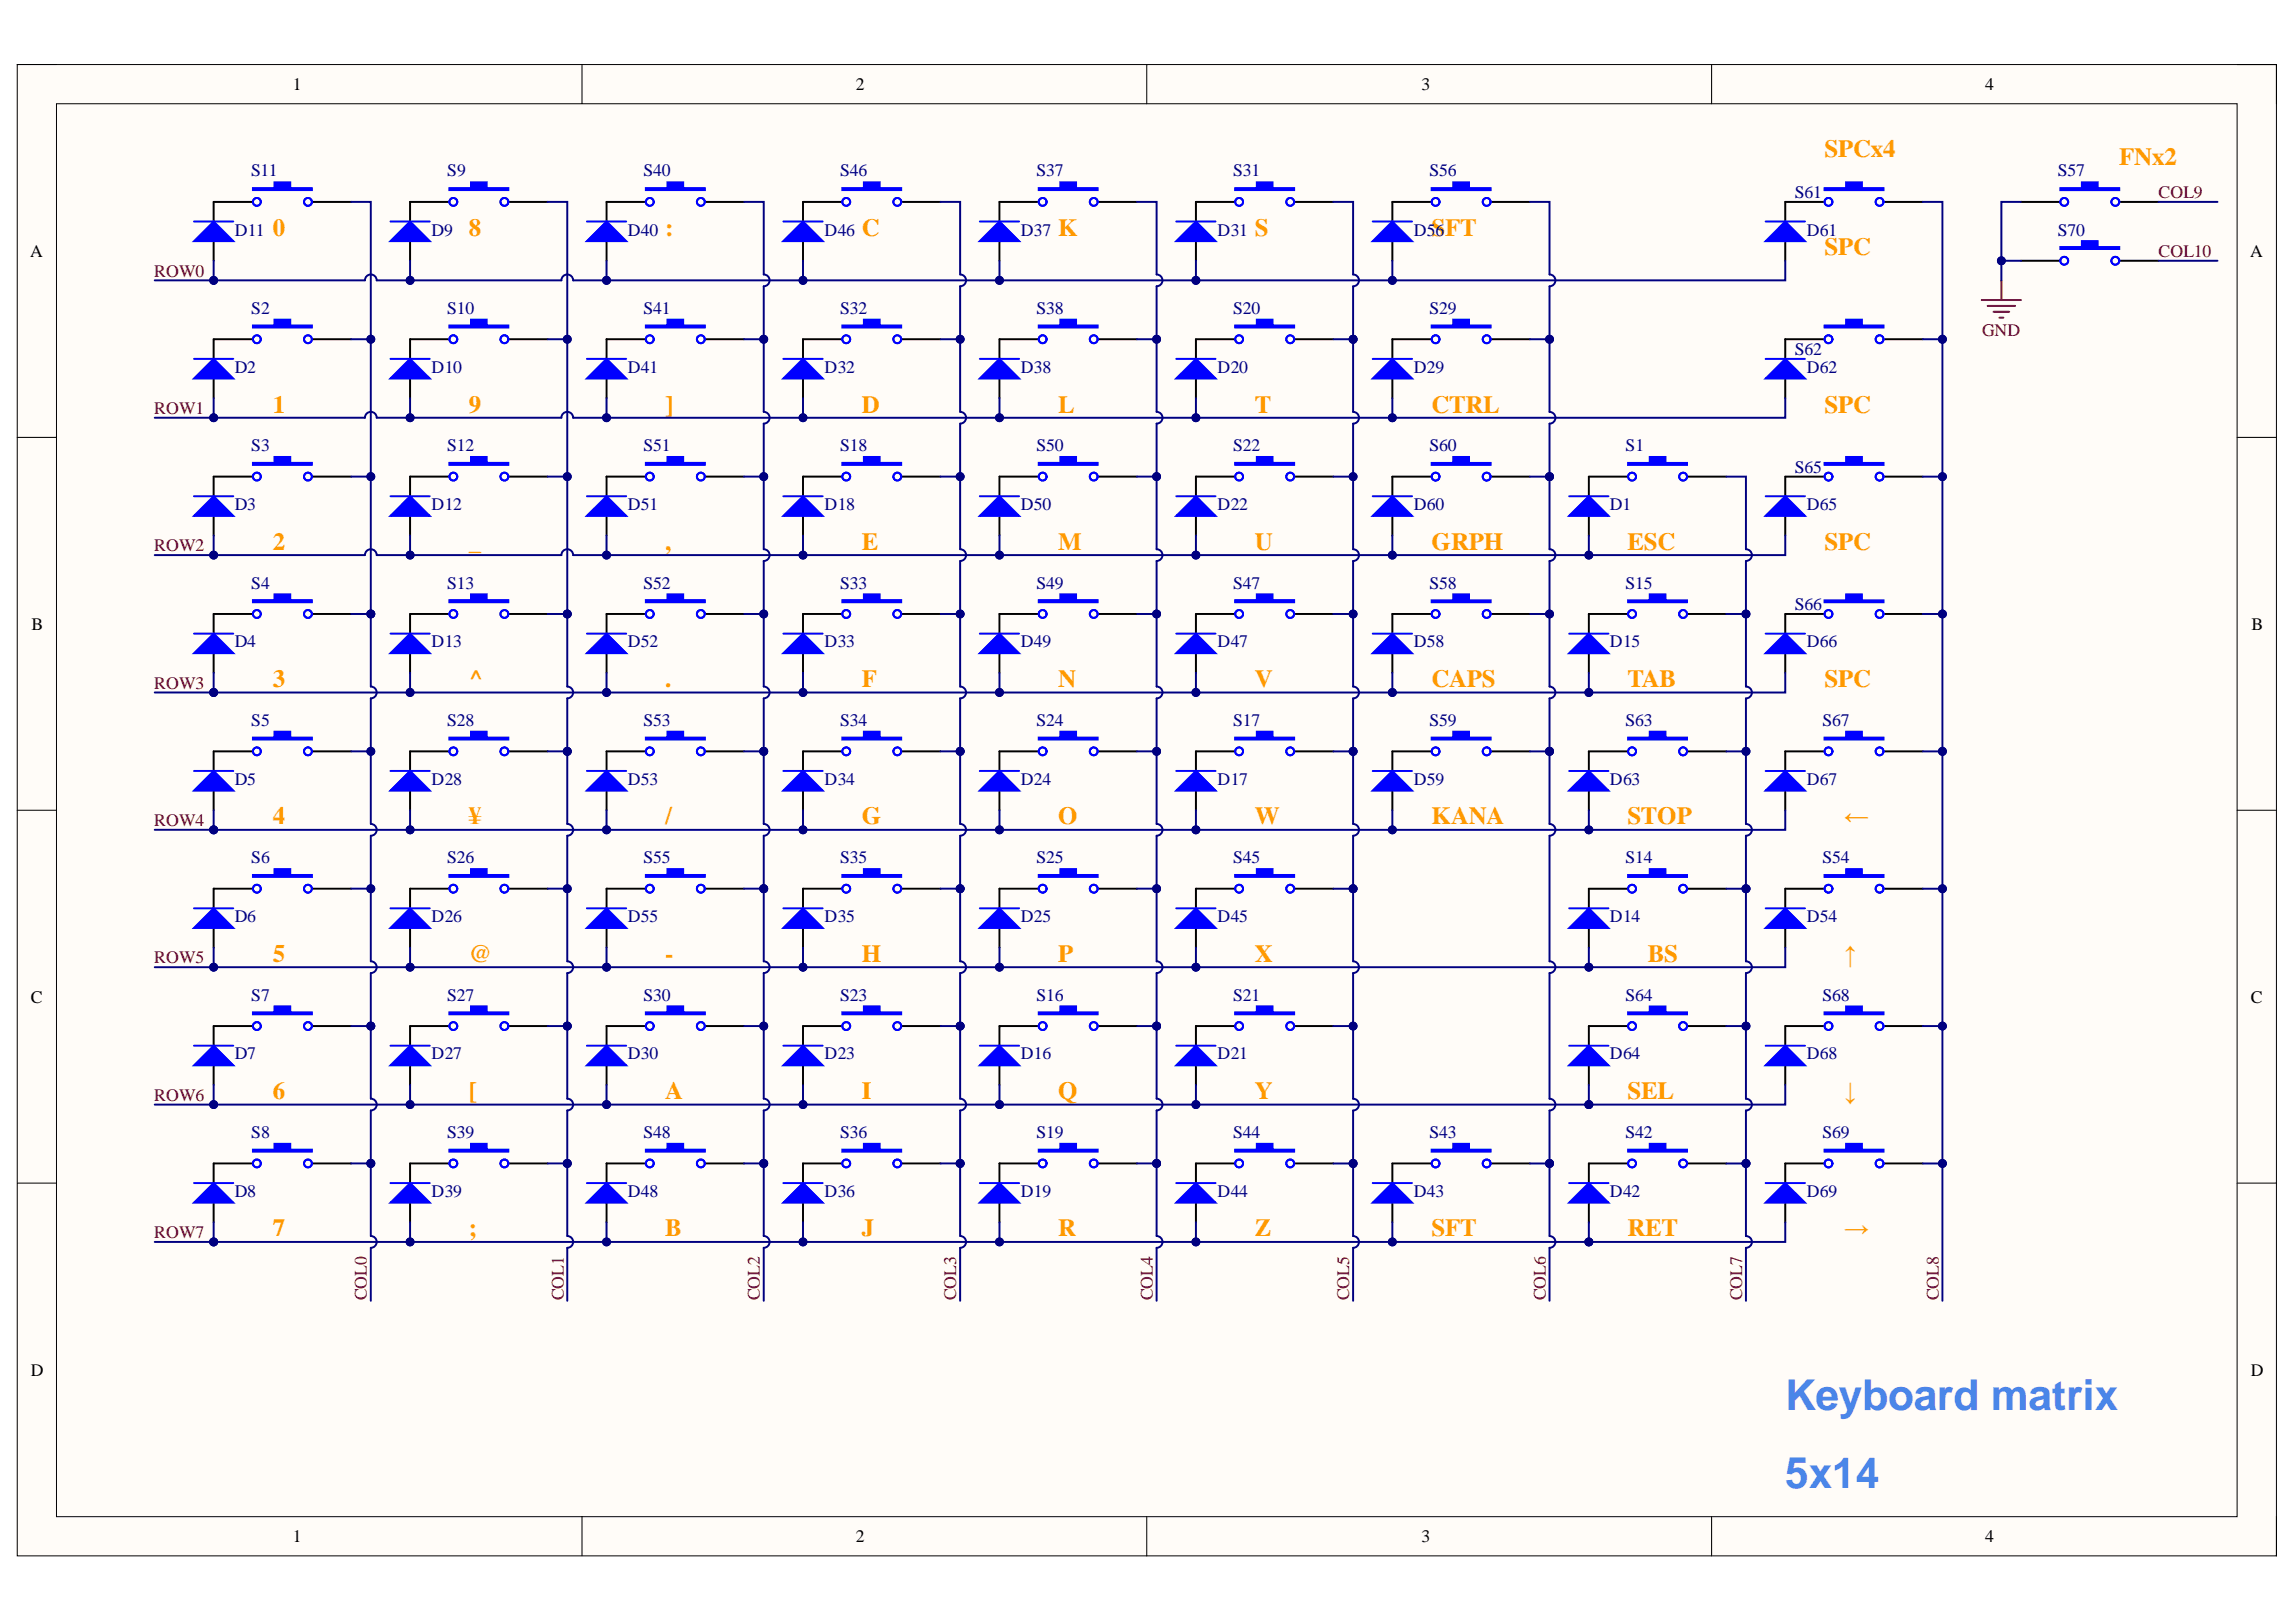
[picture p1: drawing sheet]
<svg xmlns="http://www.w3.org/2000/svg" width="297mm" height="210mm" viewBox="0 0 297 210" stroke-linecap="round" stroke-linejoin="round" font-family="sans-serif">
<defs><g id="words">
<g font-size="5.5" fill="#4a86e8">
<text x="231" y="182.4">Keyboard matrix</text>
<text x="231" y="192.6">5x14</text>
</g>
<g font-size="3.2" fill="#f90">
<text x="236" y="20.4">SPCx4</text>
<text x="274.2" y="21.4">FNx2</text>
<text x="35.3" y="30.5">0</text>
<text x="60.7" y="30.5">8</text>
<text x="86" y="30.5">:</text>
<text x="111.5" y="30.5">C</text>
<text x="136.9" y="30.5">K</text>
<text x="162.3" y="30.5">S</text>
<text x="185.2" y="30.5">SFT</text>
<text x="236" y="33">SPC</text>
<text x="35.3" y="53.4">1</text>
<text x="60.7" y="53.4">9</text>
<text x="86" y="53.4">]</text>
<text x="111.5" y="53.4">D</text>
<text x="136.9" y="53.4">L</text>
<text x="162.3" y="53.4">T</text>
<text x="185.2" y="53.4">CTRL</text>
<text x="236" y="53.4">SPC</text>
<text x="35.3" y="71.2">2</text>
<text x="60.7" y="71.2">_</text>
<text x="86" y="71.2">,</text>
<text x="111.5" y="71.2">E</text>
<text x="136.9" y="71.2">M</text>
<text x="162.3" y="71.2">U</text>
<text x="185.2" y="71.2">GRPH</text>
<text x="210.6" y="71.2">ESC</text>
<text x="236" y="71.2">SPC</text>
<text x="35.3" y="88.9">3</text>
<text x="60.7" y="88.9">^</text>
<text x="86" y="88.9">.</text>
<text x="111.5" y="88.9">F</text>
<text x="136.9" y="88.9">N</text>
<text x="162.3" y="88.9">V</text>
<text x="185.2" y="88.9">CAPS</text>
<text x="210.6" y="88.9">TAB</text>
<text x="236" y="88.9">SPC</text>
<text x="35.3" y="106.7">4</text>
<text x="60.7" y="106.7">¥</text>
<text x="86" y="106.7">/</text>
<text x="111.5" y="106.7">G</text>
<text x="136.9" y="106.7">O</text>
<text x="162.3" y="106.7">W</text>
<text x="185.2" y="106.7">KANA</text>
<text x="210.6" y="106.7">STOP</text>
<text x="238.6" y="106.7">←</text>
<text x="35.3" y="124.5">5</text>
<text x="60.7" y="124.5">@</text>
<text x="86" y="124.5">-</text>
<text x="111.5" y="124.5">H</text>
<text x="136.9" y="124.5">P</text>
<text x="162.3" y="124.5">X</text>
<text x="213.2" y="124.5">BS</text>
<text x="238.6" y="124.5">↑</text>
<text x="35.3" y="142.3">6</text>
<text x="60.7" y="142.3">[</text>
<text x="86" y="142.3">A</text>
<text x="111.5" y="142.3">I</text>
<text x="136.9" y="142.3">Q</text>
<text x="162.3" y="142.3">Y</text>
<text x="210.6" y="142.3">SEL</text>
<text x="238.6" y="142.3">↓</text>
<text x="35.3" y="160">7</text>
<text x="60.7" y="160">;</text>
<text x="86" y="160">B</text>
<text x="111.5" y="160">J</text>
<text x="136.9" y="160">R</text>
<text x="162.3" y="160">Z</text>
<text x="185.2" y="160">SFT</text>
<text x="210.6" y="160">RET</text>
<text x="238.6" y="160">→</text>
</g>
<g font-size="2.3">
<text x="37.9" y="11.7">1</text>
<text x="110.7" y="11.7">2</text>
<text x="183.9" y="11.7">3</text>
<text x="256.8" y="11.7">4</text>
<text x="3.9" y="33.3">A</text>
<text x="291.1" y="33.3">A</text>
<text x="4.1" y="81.5">B</text>
<text x="291.3" y="81.5">B</text>
<text x="4" y="129.7">C</text>
<text x="291.2" y="129.7">C</text>
<text x="4" y="178">D</text>
<text x="291.2" y="178">D</text>
<text x="37.9" y="199.6">1</text>
<text x="110.7" y="199.6">2</text>
<text x="183.9" y="199.6">3</text>
<text x="256.8" y="199.6">4</text>
</g>
<g font-size="2.3" fill="#000080">
<text x="32.5" y="22.8">S11</text>
<text x="57.9" y="22.8">S9</text>
<text x="83.2" y="22.8">S40</text>
<text x="108.7" y="22.8">S46</text>
<text x="134.1" y="22.8">S37</text>
<text x="159.6" y="22.8">S31</text>
<text x="184.9" y="22.8">S56</text>
<text x="266.2" y="22.8">S57</text>
<text x="232.2" y="25.6">S61</text>
<text x="30.4" y="30.5">D11</text>
<text x="55.8" y="30.5">D9</text>
<text x="81.2" y="30.5">D40</text>
<text x="106.7" y="30.5">D46</text>
<text x="132.1" y="30.5">D37</text>
<text x="157.5" y="30.5">D31</text>
<text x="182.9" y="30.5">D56</text>
<text x="233.7" y="30.5">D61</text>
<text x="266.2" y="30.5">S70</text>
<text x="32.5" y="40.7">S2</text>
<text x="57.9" y="40.7">S10</text>
<text x="83.2" y="40.7">S41</text>
<text x="108.7" y="40.7">S32</text>
<text x="134.1" y="40.7">S38</text>
<text x="159.6" y="40.7">S20</text>
<text x="184.9" y="40.7">S29</text>
<text x="232.2" y="46">S62</text>
<text x="30.4" y="48.3">D2</text>
<text x="55.8" y="48.3">D10</text>
<text x="81.2" y="48.3">D41</text>
<text x="106.7" y="48.3">D32</text>
<text x="132.1" y="48.3">D38</text>
<text x="157.5" y="48.3">D20</text>
<text x="182.9" y="48.3">D29</text>
<text x="233.7" y="48.3">D62</text>
<text x="32.5" y="58.4">S3</text>
<text x="57.9" y="58.4">S12</text>
<text x="83.2" y="58.4">S51</text>
<text x="108.7" y="58.4">S18</text>
<text x="134.1" y="58.4">S50</text>
<text x="159.6" y="58.4">S22</text>
<text x="184.9" y="58.4">S60</text>
<text x="210.3" y="58.4">S1</text>
<text x="232.2" y="61.2">S65</text>
<text x="30.4" y="66">D3</text>
<text x="55.8" y="66">D12</text>
<text x="81.2" y="66">D51</text>
<text x="106.7" y="66">D18</text>
<text x="132.1" y="66">D50</text>
<text x="157.5" y="66">D22</text>
<text x="182.9" y="66">D60</text>
<text x="208.3" y="66">D1</text>
<text x="233.7" y="66">D65</text>
<text x="32.5" y="76.2">S4</text>
<text x="57.9" y="76.2">S13</text>
<text x="83.2" y="76.2">S52</text>
<text x="108.7" y="76.2">S33</text>
<text x="134.1" y="76.2">S49</text>
<text x="159.6" y="76.2">S47</text>
<text x="184.9" y="76.2">S58</text>
<text x="210.3" y="76.2">S15</text>
<text x="30.4" y="83.8">D4</text>
<text x="55.8" y="83.8">D13</text>
<text x="81.2" y="83.8">D52</text>
<text x="106.7" y="83.8">D33</text>
<text x="132.1" y="83.8">D49</text>
<text x="157.5" y="83.8">D47</text>
<text x="182.9" y="83.8">D58</text>
<text x="208.3" y="83.8">D15</text>
<text x="232.2" y="78.9">S66</text>
<text x="233.7" y="83.8">D66</text>
<text x="32.5" y="94">S5</text>
<text x="57.9" y="94">S28</text>
<text x="83.2" y="94">S53</text>
<text x="108.7" y="94">S34</text>
<text x="134.1" y="94">S24</text>
<text x="159.6" y="94">S17</text>
<text x="184.9" y="94">S59</text>
<text x="210.3" y="94">S63</text>
<text x="235.8" y="94">S67</text>
<text x="30.4" y="101.6">D5</text>
<text x="55.8" y="101.6">D28</text>
<text x="81.2" y="101.6">D53</text>
<text x="106.7" y="101.6">D34</text>
<text x="132.1" y="101.6">D24</text>
<text x="157.5" y="101.6">D17</text>
<text x="182.9" y="101.6">D59</text>
<text x="208.3" y="101.6">D63</text>
<text x="233.7" y="101.6">D67</text>
<text x="32.5" y="111.7">S6</text>
<text x="57.9" y="111.7">S26</text>
<text x="83.2" y="111.7">S55</text>
<text x="108.7" y="111.7">S35</text>
<text x="134.1" y="111.7">S25</text>
<text x="159.6" y="111.7">S45</text>
<text x="210.3" y="111.7">S14</text>
<text x="235.8" y="111.7">S54</text>
<text x="30.4" y="119.4">D6</text>
<text x="55.8" y="119.4">D26</text>
<text x="81.2" y="119.4">D55</text>
<text x="106.7" y="119.4">D35</text>
<text x="132.1" y="119.4">D25</text>
<text x="157.5" y="119.4">D45</text>
<text x="208.3" y="119.4">D14</text>
<text x="233.7" y="119.4">D54</text>
<text x="32.5" y="129.5">S7</text>
<text x="57.9" y="129.5">S27</text>
<text x="83.2" y="129.5">S30</text>
<text x="108.7" y="129.5">S23</text>
<text x="134.1" y="129.5">S16</text>
<text x="159.6" y="129.5">S21</text>
<text x="210.3" y="129.5">S64</text>
<text x="235.8" y="129.5">S68</text>
<text x="30.4" y="137.1">D7</text>
<text x="55.8" y="137.1">D27</text>
<text x="81.2" y="137.1">D30</text>
<text x="106.7" y="137.1">D23</text>
<text x="132.1" y="137.1">D16</text>
<text x="157.5" y="137.1">D21</text>
<text x="208.3" y="137.1">D64</text>
<text x="233.7" y="137.1">D68</text>
<text x="32.5" y="147.2">S8</text>
<text x="57.9" y="147.2">S39</text>
<text x="83.2" y="147.2">S48</text>
<text x="108.7" y="147.2">S36</text>
<text x="134.1" y="147.2">S19</text>
<text x="159.6" y="147.2">S44</text>
<text x="184.9" y="147.2">S43</text>
<text x="210.3" y="147.2">S42</text>
<text x="235.8" y="147.2">S69</text>
<text x="30.4" y="154.9">D8</text>
<text x="55.8" y="154.9">D39</text>
<text x="81.2" y="154.9">D48</text>
<text x="106.7" y="154.9">D36</text>
<text x="132.1" y="154.9">D19</text>
<text x="157.5" y="154.9">D44</text>
<text x="182.9" y="154.9">D43</text>
<text x="208.3" y="154.9">D42</text>
<text x="233.7" y="154.9">D69</text>
</g>
<g font-size="2.3" fill="#800000">
<text x="279.3" y="25.6">COL9</text>
<text x="20" y="35.8">ROW0</text>
<text x="279.3" y="33.3">COL10</text>
<text x="256.4" y="43.4">GND</text>
<text x="20" y="53.6">ROW1</text>
<text x="20" y="71.3">ROW2</text>
<text x="20" y="89.2">ROW3</text>
<text x="20" y="106.9">ROW4</text>
<text x="20" y="124.7">ROW5</text>
<text x="20" y="142.4">ROW6</text>
<text x="20" y="160.3">ROW7</text>
<text x="47.5" y="168.3" transform="rotate(-90 47.5 168.3)">COL0</text>
<text x="72.9" y="168.3" transform="rotate(-90 72.9 168.3)">COL1</text>
<text x="98.3" y="168.3" transform="rotate(-90 98.3 168.3)">COL2</text>
<text x="123.7" y="168.3" transform="rotate(-90 123.7 168.3)">COL3</text>
<text x="149.1" y="168.3" transform="rotate(-90 149.1 168.3)">COL4</text>
<text x="174.5" y="168.3" transform="rotate(-90 174.5 168.3)">COL5</text>
<text x="200" y="168.3" transform="rotate(-90 200 168.3)">COL6</text>
<text x="225.4" y="168.3" transform="rotate(-90 225.4 168.3)">COL7</text>
<text x="250.8" y="168.3" transform="rotate(-90 250.8 168.3)">COL8</text>
</g>
</g></defs>
<path d="M2.2 8.4h292.3v192.9h-292.3z" fill-rule="evenodd" fill="#fffcf8"/>
<path d="M2.2 8.4h292.3v192.9h-292.3z" fill="none" stroke="#000" stroke-width=".13"/>
<path d="M7.3 13.4h282.1v182.9h-282.1z" fill-rule="evenodd" fill="#fffcf8"/>
<g fill="none" stroke="#000" stroke-width=".13">
<path d="M2.2 8.3h5.1M7.3 13.4h282.1v182.9h-282.1zM75.3 8.3v5.1M148.4 8.3v5.1M221.4 8.4v5M289.4 8.4h5.1v5M2.2 56.6h5.1M289.4 56.6h5.1M2.2 104.9h5.1M289.4 104.9h5.1M2.2 153.1h5.1M289.4 153.1h5.1"/>
<path d="M75.3 196.3v5M148.4 196.3v5M221.4 196.3v5M294.5 196.3v5"/>
</g>
<path d="M261.5 26.1h5M274.2 26.1h5.1" fill="none" stroke="#000" stroke-width=".25"/>
<path d="M266.5 24.4h2.8v-.8h2.1v.8h2.8v.2h-7.7z" fill-rule="evenodd" fill="#00f"/>
<g fill="none" stroke="#00f" stroke-width=".25">
<path d="M266.5 24.4h2.8v-.8h2.1v.8h2.8v.2h-7.7z"/>
<circle cx="267.1" cy="26.1" r=".51"/>
<circle cx="273.7" cy="26.1" r=".51"/>
</g>
<path d="M256.4 38.8h5.1M257.1 39.6h3.6M258.9 36.3v2.5M257.9 40.3h2M258.7 41.1h.5" fill="none" stroke="#800000" stroke-width=".25"/>
<path d="M27.6 43.9h5.1M40.3 43.9h5.1" fill="none" stroke="#000" stroke-width=".25"/>
<path d="M32.7 42.1h2.8v-.7h2.1v.7h2.7v.3h-7.6z" fill-rule="evenodd" fill="#00f"/>
<g fill="none" stroke="#00f" stroke-width=".25">
<path d="M32.7 42.1h2.8v-.7h2.1v.7h2.7v.3h-7.6z"/>
<circle cx="33.2" cy="43.9" r=".51"/>
<circle cx="39.8" cy="43.9" r=".51"/>
</g>
<path d="M27.6 61.7h5.1M40.3 61.7h5.1" fill="none" stroke="#000" stroke-width=".25"/>
<path d="M32.7 59.9h2.8v-.8h2.1v.8h2.7v.3h-7.6z" fill-rule="evenodd" fill="#00f"/>
<g fill="none" stroke="#00f" stroke-width=".25">
<path d="M32.7 59.9h2.8v-.8h2.1v.8h2.7v.3h-7.6z"/>
<circle cx="33.2" cy="61.7" r=".51"/>
<circle cx="39.8" cy="61.7" r=".51"/>
</g>
<path d="M53.1 43.9h5M65.8 43.9h5" fill="none" stroke="#000" stroke-width=".25"/>
<path d="M58.1 42.1h2.8v-.7h2.1v.7h2.8v.3h-7.7z" fill-rule="evenodd" fill="#00f"/>
<g fill="none" stroke="#00f" stroke-width=".25">
<path d="M58.1 42.1h2.8v-.7h2.1v.7h2.8v.3h-7.7z"/>
<circle cx="58.6" cy="43.9" r=".51"/>
<circle cx="65.3" cy="43.9" r=".51"/>
</g>
<path d="M53.1 61.7h5M65.8 61.7h5" fill="none" stroke="#000" stroke-width=".25"/>
<path d="M58.1 59.9h2.8v-.8h2.1v.8h2.8v.3h-7.7z" fill-rule="evenodd" fill="#00f"/>
<g fill="none" stroke="#00f" stroke-width=".25">
<path d="M58.1 59.9h2.8v-.8h2.1v.8h2.8v.3h-7.7z"/>
<circle cx="58.6" cy="61.7" r=".51"/>
<circle cx="65.3" cy="61.7" r=".51"/>
</g>
<path d="M27.6 26.1h5.1M40.3 26.1h5.1" fill="none" stroke="#000" stroke-width=".25"/>
<path d="M32.7 24.3h2.8v-.7h2.1v.7h2.7v.3h-7.6z" fill-rule="evenodd" fill="#00f"/>
<g fill="none" stroke="#00f" stroke-width=".25">
<path d="M32.7 24.3h2.8v-.7h2.1v.7h2.7v.3h-7.6z"/>
<circle cx="33.2" cy="26.1" r=".51"/>
<circle cx="39.8" cy="26.1" r=".51"/>
</g>
<path d="M53.1 26.1h5M65.8 26.1h5" fill="none" stroke="#000" stroke-width=".25"/>
<path d="M58.1 24.3h2.8v-.7h2.1v.7h2.8v.3h-7.7z" fill-rule="evenodd" fill="#00f"/>
<g fill="none" stroke="#00f" stroke-width=".25">
<path d="M58.1 24.3h2.8v-.7h2.1v.7h2.8v.3h-7.7z"/>
<circle cx="58.6" cy="26.1" r=".51"/>
<circle cx="65.3" cy="26.1" r=".51"/>
</g>
<path d="M78.5 43.9h5.1M91.2 43.9h5.1" fill="none" stroke="#000" stroke-width=".25"/>
<path d="M83.6 42.1h2.7v-.7h2.1v.7h2.8v.3h-7.6z" fill-rule="evenodd" fill="#00f"/>
<g fill="none" stroke="#00f" stroke-width=".25">
<path d="M83.6 42.1h2.7v-.7h2.1v.7h2.8v.3h-7.6z"/>
<circle cx="84.1" cy="43.9" r=".51"/>
<circle cx="90.7" cy="43.9" r=".51"/>
</g>
<path d="M78.5 61.7h5.1M91.2 61.7h5.1" fill="none" stroke="#000" stroke-width=".25"/>
<path d="M83.6 59.9h2.7v-.8h2.1v.8h2.8v.3h-7.6z" fill-rule="evenodd" fill="#00f"/>
<g fill="none" stroke="#00f" stroke-width=".25">
<path d="M83.6 59.9h2.7v-.8h2.1v.8h2.8v.3h-7.6z"/>
<circle cx="84.1" cy="61.7" r=".51"/>
<circle cx="90.7" cy="61.7" r=".51"/>
</g>
<path d="M103.9 43.9h5.1M116.6 43.9h5.1" fill="none" stroke="#000" stroke-width=".25"/>
<path d="M109 42.1h2.8v-.7h2v.7h2.8v.3h-7.6z" fill-rule="evenodd" fill="#00f"/>
<g fill="none" stroke="#00f" stroke-width=".25">
<path d="M109 42.1h2.8v-.7h2v.7h2.8v.3h-7.6z"/>
<circle cx="109.5" cy="43.9" r=".51"/>
<circle cx="116.1" cy="43.9" r=".51"/>
</g>
<path d="M103.9 61.7h5.1M116.6 61.7h5.1" fill="none" stroke="#000" stroke-width=".25"/>
<path d="M109 59.9h2.8v-.8h2v.8h2.8v.3h-7.6z" fill-rule="evenodd" fill="#00f"/>
<g fill="none" stroke="#00f" stroke-width=".25">
<path d="M109 59.9h2.8v-.8h2v.8h2.8v.3h-7.6z"/>
<circle cx="109.5" cy="61.7" r=".51"/>
<circle cx="116.1" cy="61.7" r=".51"/>
</g>
<path d="M78.5 26.1h5.1M91.2 26.1h5.1" fill="none" stroke="#000" stroke-width=".25"/>
<path d="M83.6 24.3h2.7v-.7h2.1v.7h2.8v.3h-7.6z" fill-rule="evenodd" fill="#00f"/>
<g fill="none" stroke="#00f" stroke-width=".25">
<path d="M83.6 24.3h2.7v-.7h2.1v.7h2.8v.3h-7.6z"/>
<circle cx="84.1" cy="26.1" r=".51"/>
<circle cx="90.7" cy="26.1" r=".51"/>
</g>
<path d="M103.9 26.1h5.1M116.6 26.1h5.1" fill="none" stroke="#000" stroke-width=".25"/>
<path d="M109 24.3h2.8v-.7h2v.7h2.8v.3h-7.6z" fill-rule="evenodd" fill="#00f"/>
<g fill="none" stroke="#00f" stroke-width=".25">
<path d="M109 24.3h2.8v-.7h2v.7h2.8v.3h-7.6z"/>
<circle cx="109.5" cy="26.1" r=".51"/>
<circle cx="116.1" cy="26.1" r=".51"/>
</g>
<path d="M27.6 97.2h5.1M40.3 97.2h5.1" fill="none" stroke="#000" stroke-width=".25"/>
<path d="M32.7 95.5h2.8v-.8h2.1v.8h2.7v.2h-7.6z" fill-rule="evenodd" fill="#00f"/>
<g fill="none" stroke="#00f" stroke-width=".25">
<path d="M32.7 95.5h2.8v-.8h2.1v.8h2.7v.2h-7.6z"/>
<circle cx="33.2" cy="97.2" r=".51"/>
<circle cx="39.8" cy="97.2" r=".51"/>
</g>
<path d="M27.6 115h5.1M40.3 115h5.1" fill="none" stroke="#000" stroke-width=".25"/>
<path d="M32.7 113.2h2.8v-.7h2.1v.7h2.7v.3h-7.6z" fill-rule="evenodd" fill="#00f"/>
<g fill="none" stroke="#00f" stroke-width=".25">
<path d="M32.7 113.2h2.8v-.7h2.1v.7h2.7v.3h-7.6z"/>
<circle cx="33.2" cy="115" r=".51"/>
<circle cx="39.8" cy="115" r=".51"/>
</g>
<path d="M53.1 97.2h5M65.8 97.2h5" fill="none" stroke="#000" stroke-width=".25"/>
<path d="M58.1 95.5h2.8v-.8h2.1v.8h2.8v.2h-7.7z" fill-rule="evenodd" fill="#00f"/>
<g fill="none" stroke="#00f" stroke-width=".25">
<path d="M58.1 95.5h2.8v-.8h2.1v.8h2.8v.2h-7.7z"/>
<circle cx="58.6" cy="97.2" r=".51"/>
<circle cx="65.3" cy="97.2" r=".51"/>
</g>
<path d="M53.1 115h5M65.8 115h5" fill="none" stroke="#000" stroke-width=".25"/>
<path d="M58.1 113.2h2.8v-.7h2.1v.7h2.8v.3h-7.7z" fill-rule="evenodd" fill="#00f"/>
<g fill="none" stroke="#00f" stroke-width=".25">
<path d="M58.1 113.2h2.8v-.7h2.1v.7h2.8v.3h-7.7z"/>
<circle cx="58.6" cy="115" r=".51"/>
<circle cx="65.3" cy="115" r=".51"/>
</g>
<path d="M27.6 79.5h5.1M40.3 79.5h5.1" fill="none" stroke="#000" stroke-width=".25"/>
<path d="M32.7 77.7h2.8v-.8h2.1v.8h2.7v.2h-7.6z" fill-rule="evenodd" fill="#00f"/>
<g fill="none" stroke="#00f" stroke-width=".25">
<path d="M32.7 77.7h2.8v-.8h2.1v.8h2.7v.2h-7.6z"/>
<circle cx="33.2" cy="79.5" r=".51"/>
<circle cx="39.8" cy="79.5" r=".51"/>
</g>
<path d="M53.1 79.5h5M65.8 79.5h5" fill="none" stroke="#000" stroke-width=".25"/>
<path d="M58.1 77.7h2.8v-.8h2.1v.8h2.8v.2h-7.7z" fill-rule="evenodd" fill="#00f"/>
<g fill="none" stroke="#00f" stroke-width=".25">
<path d="M58.1 77.7h2.8v-.8h2.1v.8h2.8v.2h-7.7z"/>
<circle cx="58.6" cy="79.5" r=".51"/>
<circle cx="65.3" cy="79.5" r=".51"/>
</g>
<path d="M78.5 97.2h5.1M91.2 97.2h5.1" fill="none" stroke="#000" stroke-width=".25"/>
<path d="M83.6 95.5h2.7v-.8h2.1v.8h2.8v.2h-7.6z" fill-rule="evenodd" fill="#00f"/>
<g fill="none" stroke="#00f" stroke-width=".25">
<path d="M83.6 95.5h2.7v-.8h2.1v.8h2.8v.2h-7.6z"/>
<circle cx="84.1" cy="97.2" r=".51"/>
<circle cx="90.7" cy="97.2" r=".51"/>
</g>
<path d="M78.5 115h5.1M91.2 115h5.1" fill="none" stroke="#000" stroke-width=".25"/>
<path d="M83.6 113.2h2.7v-.7h2.1v.7h2.8v.3h-7.6z" fill-rule="evenodd" fill="#00f"/>
<g fill="none" stroke="#00f" stroke-width=".25">
<path d="M83.6 113.2h2.7v-.7h2.1v.7h2.8v.3h-7.6z"/>
<circle cx="84.1" cy="115" r=".51"/>
<circle cx="90.7" cy="115" r=".51"/>
</g>
<path d="M103.9 97.2h5.1M116.6 97.2h5.1" fill="none" stroke="#000" stroke-width=".25"/>
<path d="M109 95.5h2.8v-.8h2v.8h2.8v.2h-7.6z" fill-rule="evenodd" fill="#00f"/>
<g fill="none" stroke="#00f" stroke-width=".25">
<path d="M109 95.5h2.8v-.8h2v.8h2.8v.2h-7.6z"/>
<circle cx="109.5" cy="97.2" r=".51"/>
<circle cx="116.1" cy="97.2" r=".51"/>
</g>
<path d="M103.9 115h5.1M116.6 115h5.1" fill="none" stroke="#000" stroke-width=".25"/>
<path d="M109 113.2h2.8v-.7h2v.7h2.8v.3h-7.6z" fill-rule="evenodd" fill="#00f"/>
<g fill="none" stroke="#00f" stroke-width=".25">
<path d="M109 113.2h2.8v-.7h2v.7h2.8v.3h-7.6z"/>
<circle cx="109.5" cy="115" r=".51"/>
<circle cx="116.1" cy="115" r=".51"/>
</g>
<path d="M78.5 79.5h5.1M91.2 79.5h5.1" fill="none" stroke="#000" stroke-width=".25"/>
<path d="M83.6 77.7h2.7v-.8h2.1v.8h2.8v.2h-7.6z" fill-rule="evenodd" fill="#00f"/>
<g fill="none" stroke="#00f" stroke-width=".25">
<path d="M83.6 77.7h2.7v-.8h2.1v.8h2.8v.2h-7.6z"/>
<circle cx="84.1" cy="79.5" r=".51"/>
<circle cx="90.7" cy="79.5" r=".51"/>
</g>
<path d="M103.9 79.5h5.1M116.6 79.5h5.1" fill="none" stroke="#000" stroke-width=".25"/>
<path d="M109 77.7h2.8v-.8h2v.8h2.8v.2h-7.6z" fill-rule="evenodd" fill="#00f"/>
<g fill="none" stroke="#00f" stroke-width=".25">
<path d="M109 77.7h2.8v-.8h2v.8h2.8v.2h-7.6z"/>
<circle cx="109.5" cy="79.5" r=".51"/>
<circle cx="116.1" cy="79.5" r=".51"/>
</g>
<path d="M27.6 132.8h5.1M40.3 132.8h5.1" fill="none" stroke="#000" stroke-width=".25"/>
<path d="M32.7 131h2.8v-.8h2.1v.8h2.7v.3h-7.6z" fill-rule="evenodd" fill="#00f"/>
<g fill="none" stroke="#00f" stroke-width=".25">
<path d="M32.7 131h2.8v-.8h2.1v.8h2.7v.3h-7.6z"/>
<circle cx="33.2" cy="132.8" r=".51"/>
<circle cx="39.8" cy="132.8" r=".51"/>
</g>
<path d="M53.1 132.8h5M65.8 132.8h5" fill="none" stroke="#000" stroke-width=".25"/>
<path d="M58.1 131h2.8v-.8h2.1v.8h2.8v.3h-7.7z" fill-rule="evenodd" fill="#00f"/>
<g fill="none" stroke="#00f" stroke-width=".25">
<path d="M58.1 131h2.8v-.8h2.1v.8h2.8v.3h-7.7z"/>
<circle cx="58.6" cy="132.8" r=".51"/>
<circle cx="65.3" cy="132.8" r=".51"/>
</g>
<path d="M78.5 132.8h5.1M91.2 132.8h5.1" fill="none" stroke="#000" stroke-width=".25"/>
<path d="M83.6 131h2.7v-.8h2.1v.8h2.8v.3h-7.6z" fill-rule="evenodd" fill="#00f"/>
<g fill="none" stroke="#00f" stroke-width=".25">
<path d="M83.6 131h2.7v-.8h2.1v.8h2.8v.3h-7.6z"/>
<circle cx="84.1" cy="132.8" r=".51"/>
<circle cx="90.7" cy="132.8" r=".51"/>
</g>
<path d="M103.9 132.8h5.1M116.6 132.8h5.1" fill="none" stroke="#000" stroke-width=".25"/>
<path d="M109 131h2.8v-.8h2v.8h2.8v.3h-7.6z" fill-rule="evenodd" fill="#00f"/>
<g fill="none" stroke="#00f" stroke-width=".25">
<path d="M109 131h2.8v-.8h2v.8h2.8v.3h-7.6z"/>
<circle cx="109.5" cy="132.8" r=".51"/>
<circle cx="116.1" cy="132.8" r=".51"/>
</g>
<path d="M27.6 150.6h5.1M40.3 150.6h5.1" fill="none" stroke="#000" stroke-width=".25"/>
<path d="M32.7 148.8h2.8v-.8h2.1v.8h2.7v.2h-7.6z" fill-rule="evenodd" fill="#00f"/>
<g fill="none" stroke="#00f" stroke-width=".25">
<path d="M32.7 148.8h2.8v-.8h2.1v.8h2.7v.2h-7.6z"/>
<circle cx="33.2" cy="150.6" r=".51"/>
<circle cx="39.8" cy="150.6" r=".51"/>
</g>
<path d="M53.1 150.6h5M65.8 150.6h5" fill="none" stroke="#000" stroke-width=".25"/>
<path d="M58.1 148.8h2.8v-.8h2.1v.8h2.8v.2h-7.7z" fill-rule="evenodd" fill="#00f"/>
<g fill="none" stroke="#00f" stroke-width=".25">
<path d="M58.1 148.8h2.8v-.8h2.1v.8h2.8v.2h-7.7z"/>
<circle cx="58.6" cy="150.6" r=".51"/>
<circle cx="65.3" cy="150.6" r=".51"/>
</g>
<path d="M78.5 150.6h5.1M91.2 150.6h5.1" fill="none" stroke="#000" stroke-width=".25"/>
<path d="M83.6 148.8h2.7v-.8h2.1v.8h2.8v.2h-7.6z" fill-rule="evenodd" fill="#00f"/>
<g fill="none" stroke="#00f" stroke-width=".25">
<path d="M83.6 148.8h2.7v-.8h2.1v.8h2.8v.2h-7.6z"/>
<circle cx="84.1" cy="150.6" r=".51"/>
<circle cx="90.7" cy="150.6" r=".51"/>
</g>
<path d="M103.9 150.6h5.1M116.6 150.6h5.1" fill="none" stroke="#000" stroke-width=".25"/>
<path d="M109 148.8h2.8v-.8h2v.8h2.8v.2h-7.6z" fill-rule="evenodd" fill="#00f"/>
<g fill="none" stroke="#00f" stroke-width=".25">
<path d="M109 148.8h2.8v-.8h2v.8h2.8v.2h-7.6z"/>
<circle cx="109.5" cy="150.6" r=".51"/>
<circle cx="116.1" cy="150.6" r=".51"/>
</g>
<path d="M129.3 43.9h5.1M142 43.9h5.1" fill="none" stroke="#000" stroke-width=".25"/>
<path d="M134.4 42.1h2.8v-.7h2v.7h2.8v.3h-7.6z" fill-rule="evenodd" fill="#00f"/>
<g fill="none" stroke="#00f" stroke-width=".25">
<path d="M134.4 42.1h2.8v-.7h2v.7h2.8v.3h-7.6z"/>
<circle cx="134.9" cy="43.9" r=".51"/>
<circle cx="141.5" cy="43.9" r=".51"/>
</g>
<path d="M129.3 61.7h5.1M142 61.7h5.1" fill="none" stroke="#000" stroke-width=".25"/>
<path d="M134.4 59.9h2.8v-.8h2v.8h2.8v.3h-7.6z" fill-rule="evenodd" fill="#00f"/>
<g fill="none" stroke="#00f" stroke-width=".25">
<path d="M134.4 59.9h2.8v-.8h2v.8h2.8v.3h-7.6z"/>
<circle cx="134.9" cy="61.7" r=".51"/>
<circle cx="141.5" cy="61.7" r=".51"/>
</g>
<path d="M154.7 43.9h5.1M167.4 43.9h5.1" fill="none" stroke="#000" stroke-width=".25"/>
<path d="M159.8 42.1h2.8v-.7h2v.7h2.8v.3h-7.6z" fill-rule="evenodd" fill="#00f"/>
<g fill="none" stroke="#00f" stroke-width=".25">
<path d="M159.8 42.1h2.8v-.7h2v.7h2.8v.3h-7.6z"/>
<circle cx="160.3" cy="43.9" r=".51"/>
<circle cx="166.9" cy="43.9" r=".51"/>
</g>
<path d="M154.7 61.7h5.1M167.4 61.7h5.1" fill="none" stroke="#000" stroke-width=".25"/>
<path d="M159.8 59.9h2.8v-.8h2v.8h2.8v.3h-7.6z" fill-rule="evenodd" fill="#00f"/>
<g fill="none" stroke="#00f" stroke-width=".25">
<path d="M159.8 59.9h2.8v-.8h2v.8h2.8v.3h-7.6z"/>
<circle cx="160.3" cy="61.7" r=".51"/>
<circle cx="166.9" cy="61.7" r=".51"/>
</g>
<path d="M129.3 26.1h5.1M142 26.1h5.1" fill="none" stroke="#000" stroke-width=".25"/>
<path d="M134.4 24.3h2.8v-.7h2v.7h2.8v.3h-7.6z" fill-rule="evenodd" fill="#00f"/>
<g fill="none" stroke="#00f" stroke-width=".25">
<path d="M134.4 24.3h2.8v-.7h2v.7h2.8v.3h-7.6z"/>
<circle cx="134.9" cy="26.1" r=".51"/>
<circle cx="141.5" cy="26.1" r=".51"/>
</g>
<path d="M154.7 26.1h5.1M167.4 26.1h5.1" fill="none" stroke="#000" stroke-width=".25"/>
<path d="M159.8 24.3h2.8v-.7h2v.7h2.8v.3h-7.6z" fill-rule="evenodd" fill="#00f"/>
<g fill="none" stroke="#00f" stroke-width=".25">
<path d="M159.8 24.3h2.8v-.7h2v.7h2.8v.3h-7.6z"/>
<circle cx="160.3" cy="26.1" r=".51"/>
<circle cx="166.9" cy="26.1" r=".51"/>
</g>
<path d="M180.1 43.9h5.1M192.8 43.9h5.1" fill="none" stroke="#000" stroke-width=".25"/>
<path d="M185.2 42.1h2.8v-.7h2v.7h2.8v.3h-7.6z" fill-rule="evenodd" fill="#00f"/>
<g fill="none" stroke="#00f" stroke-width=".25">
<path d="M185.2 42.1h2.8v-.7h2v.7h2.8v.3h-7.6z"/>
<circle cx="185.7" cy="43.9" r=".51"/>
<circle cx="192.3" cy="43.9" r=".51"/>
</g>
<path d="M180.1 61.7h5.1M192.8 61.7h5.1" fill="none" stroke="#000" stroke-width=".25"/>
<path d="M185.2 59.9h2.8v-.8h2v.8h2.8v.3h-7.6z" fill-rule="evenodd" fill="#00f"/>
<g fill="none" stroke="#00f" stroke-width=".25">
<path d="M185.2 59.9h2.8v-.8h2v.8h2.8v.3h-7.6z"/>
<circle cx="185.7" cy="61.7" r=".51"/>
<circle cx="192.3" cy="61.7" r=".51"/>
</g>
<path d="M205.6 61.7h5M218.3 61.7h5" fill="none" stroke="#000" stroke-width=".25"/>
<path d="M210.6 59.9h2.8v-.8h2.1v.8h2.8v.3h-7.7z" fill-rule="evenodd" fill="#00f"/>
<g fill="none" stroke="#00f" stroke-width=".25">
<path d="M210.6 59.9h2.8v-.8h2.1v.8h2.8v.3h-7.7z"/>
<circle cx="211.1" cy="61.7" r=".51"/>
<circle cx="217.7" cy="61.7" r=".51"/>
</g>
<path d="M180.1 26.1h5.1M192.8 26.1h5.1" fill="none" stroke="#000" stroke-width=".25"/>
<path d="M185.2 24.4h2.8v-.8h2v.8h2.8v.2h-7.6z" fill-rule="evenodd" fill="#00f"/>
<g fill="none" stroke="#00f" stroke-width=".25">
<path d="M185.2 24.4h2.8v-.8h2v.8h2.8v.2h-7.6z"/>
<circle cx="185.7" cy="26.1" r=".51"/>
<circle cx="192.3" cy="26.1" r=".51"/>
</g>
<path d="M129.3 97.2h5.1M142 97.2h5.1" fill="none" stroke="#000" stroke-width=".25"/>
<path d="M134.4 95.5h2.8v-.8h2v.8h2.8v.2h-7.6z" fill-rule="evenodd" fill="#00f"/>
<g fill="none" stroke="#00f" stroke-width=".25">
<path d="M134.4 95.5h2.8v-.8h2v.8h2.8v.2h-7.6z"/>
<circle cx="134.9" cy="97.2" r=".51"/>
<circle cx="141.5" cy="97.2" r=".51"/>
</g>
<path d="M129.3 115h5.1M142 115h5.1" fill="none" stroke="#000" stroke-width=".25"/>
<path d="M134.4 113.2h2.8v-.7h2v.7h2.8v.3h-7.6z" fill-rule="evenodd" fill="#00f"/>
<g fill="none" stroke="#00f" stroke-width=".25">
<path d="M134.4 113.2h2.8v-.7h2v.7h2.8v.3h-7.6z"/>
<circle cx="134.9" cy="115" r=".51"/>
<circle cx="141.5" cy="115" r=".51"/>
</g>
<path d="M154.7 97.2h5.1M167.4 97.2h5.1" fill="none" stroke="#000" stroke-width=".25"/>
<path d="M159.8 95.5h2.8v-.8h2v.8h2.8v.2h-7.6z" fill-rule="evenodd" fill="#00f"/>
<g fill="none" stroke="#00f" stroke-width=".25">
<path d="M159.8 95.5h2.8v-.8h2v.8h2.8v.2h-7.6z"/>
<circle cx="160.3" cy="97.2" r=".51"/>
<circle cx="166.9" cy="97.2" r=".51"/>
</g>
<path d="M154.7 115h5.1M167.4 115h5.1" fill="none" stroke="#000" stroke-width=".25"/>
<path d="M159.8 113.2h2.8v-.7h2v.7h2.8v.3h-7.6z" fill-rule="evenodd" fill="#00f"/>
<g fill="none" stroke="#00f" stroke-width=".25">
<path d="M159.8 113.2h2.8v-.7h2v.7h2.8v.3h-7.6z"/>
<circle cx="160.3" cy="115" r=".51"/>
<circle cx="166.9" cy="115" r=".51"/>
</g>
<path d="M129.3 79.5h5.1M142 79.5h5.1" fill="none" stroke="#000" stroke-width=".25"/>
<path d="M134.4 77.7h2.8v-.8h2v.8h2.8v.2h-7.6z" fill-rule="evenodd" fill="#00f"/>
<g fill="none" stroke="#00f" stroke-width=".25">
<path d="M134.4 77.7h2.8v-.8h2v.8h2.8v.2h-7.6z"/>
<circle cx="134.9" cy="79.5" r=".51"/>
<circle cx="141.5" cy="79.5" r=".51"/>
</g>
<path d="M154.7 79.5h5.1M167.4 79.5h5.1" fill="none" stroke="#000" stroke-width=".25"/>
<path d="M159.8 77.7h2.8v-.8h2v.8h2.8v.2h-7.6z" fill-rule="evenodd" fill="#00f"/>
<g fill="none" stroke="#00f" stroke-width=".25">
<path d="M159.8 77.7h2.8v-.8h2v.8h2.8v.2h-7.6z"/>
<circle cx="160.3" cy="79.5" r=".51"/>
<circle cx="166.9" cy="79.5" r=".51"/>
</g>
<path d="M180.1 97.2h5.1M192.8 97.2h5.1" fill="none" stroke="#000" stroke-width=".25"/>
<path d="M185.2 95.5h2.8v-.8h2v.8h2.8v.2h-7.6z" fill-rule="evenodd" fill="#00f"/>
<g fill="none" stroke="#00f" stroke-width=".25">
<path d="M185.2 95.5h2.8v-.8h2v.8h2.8v.2h-7.6z"/>
<circle cx="185.7" cy="97.2" r=".51"/>
<circle cx="192.3" cy="97.2" r=".51"/>
</g>
<path d="M205.6 97.2h5M218.3 97.2h5" fill="none" stroke="#000" stroke-width=".25"/>
<path d="M210.6 95.5h2.8v-.8h2.1v.8h2.8v.2h-7.7z" fill-rule="evenodd" fill="#00f"/>
<g fill="none" stroke="#00f" stroke-width=".25">
<path d="M210.6 95.5h2.8v-.8h2.1v.8h2.8v.2h-7.7z"/>
<circle cx="211.1" cy="97.2" r=".51"/>
<circle cx="217.7" cy="97.2" r=".51"/>
</g>
<path d="M205.6 115h5M218.3 115h5" fill="none" stroke="#000" stroke-width=".25"/>
<path d="M210.6 113.2h2.8v-.7h2.1v.7h2.8v.3h-7.7z" fill-rule="evenodd" fill="#00f"/>
<g fill="none" stroke="#00f" stroke-width=".25">
<path d="M210.6 113.2h2.8v-.7h2.1v.7h2.8v.3h-7.7z"/>
<circle cx="211.1" cy="115" r=".51"/>
<circle cx="217.7" cy="115" r=".51"/>
</g>
<path d="M180.1 79.5h5.1M192.8 79.5h5.1" fill="none" stroke="#000" stroke-width=".25"/>
<path d="M185.2 77.7h2.8v-.8h2v.8h2.8v.2h-7.6z" fill-rule="evenodd" fill="#00f"/>
<g fill="none" stroke="#00f" stroke-width=".25">
<path d="M185.2 77.7h2.8v-.8h2v.8h2.8v.2h-7.6z"/>
<circle cx="185.7" cy="79.5" r=".51"/>
<circle cx="192.3" cy="79.5" r=".51"/>
</g>
<path d="M205.6 79.5h5M218.3 79.5h5" fill="none" stroke="#000" stroke-width=".25"/>
<path d="M210.6 77.7h2.8v-.8h2.1v.8h2.8v.2h-7.7z" fill-rule="evenodd" fill="#00f"/>
<g fill="none" stroke="#00f" stroke-width=".25">
<path d="M210.6 77.7h2.8v-.8h2.1v.8h2.8v.2h-7.7z"/>
<circle cx="211.1" cy="79.5" r=".51"/>
<circle cx="217.7" cy="79.5" r=".51"/>
</g>
<path d="M129.3 132.8h5.1M142 132.8h5.1" fill="none" stroke="#000" stroke-width=".25"/>
<path d="M134.4 131h2.8v-.8h2v.8h2.8v.3h-7.6z" fill-rule="evenodd" fill="#00f"/>
<g fill="none" stroke="#00f" stroke-width=".25">
<path d="M134.4 131h2.8v-.8h2v.8h2.8v.3h-7.6z"/>
<circle cx="134.9" cy="132.8" r=".51"/>
<circle cx="141.5" cy="132.8" r=".51"/>
</g>
<path d="M154.7 132.8h5.1M167.4 132.8h5.1" fill="none" stroke="#000" stroke-width=".25"/>
<path d="M159.8 131h2.8v-.8h2v.8h2.8v.3h-7.6z" fill-rule="evenodd" fill="#00f"/>
<g fill="none" stroke="#00f" stroke-width=".25">
<path d="M159.8 131h2.8v-.8h2v.8h2.8v.3h-7.6z"/>
<circle cx="160.3" cy="132.8" r=".51"/>
<circle cx="166.9" cy="132.8" r=".51"/>
</g>
<path d="M205.6 132.8h5M218.3 132.8h5" fill="none" stroke="#000" stroke-width=".25"/>
<path d="M210.6 131h2.8v-.8h2.1v.8h2.8v.3h-7.7z" fill-rule="evenodd" fill="#00f"/>
<g fill="none" stroke="#00f" stroke-width=".25">
<path d="M210.6 131h2.8v-.8h2.1v.8h2.8v.3h-7.7z"/>
<circle cx="211.1" cy="132.8" r=".51"/>
<circle cx="217.7" cy="132.8" r=".51"/>
</g>
<path d="M129.3 150.6h5.1M142 150.6h5.1" fill="none" stroke="#000" stroke-width=".25"/>
<path d="M134.4 148.8h2.8v-.8h2v.8h2.8v.2h-7.6z" fill-rule="evenodd" fill="#00f"/>
<g fill="none" stroke="#00f" stroke-width=".25">
<path d="M134.4 148.8h2.8v-.8h2v.8h2.8v.2h-7.6z"/>
<circle cx="134.9" cy="150.6" r=".51"/>
<circle cx="141.5" cy="150.6" r=".51"/>
</g>
<path d="M154.7 150.6h5.1M167.4 150.6h5.1" fill="none" stroke="#000" stroke-width=".25"/>
<path d="M159.8 148.8h2.8v-.8h2v.8h2.8v.2h-7.6z" fill-rule="evenodd" fill="#00f"/>
<g fill="none" stroke="#00f" stroke-width=".25">
<path d="M159.8 148.8h2.8v-.8h2v.8h2.8v.2h-7.6z"/>
<circle cx="160.3" cy="150.6" r=".51"/>
<circle cx="166.9" cy="150.6" r=".51"/>
</g>
<path d="M205.6 150.6h5M218.3 150.6h5" fill="none" stroke="#000" stroke-width=".25"/>
<path d="M210.6 148.8h2.8v-.8h2.1v.8h2.8v.2h-7.7z" fill-rule="evenodd" fill="#00f"/>
<g fill="none" stroke="#00f" stroke-width=".25">
<path d="M210.6 148.8h2.8v-.8h2.1v.8h2.8v.2h-7.7z"/>
<circle cx="211.1" cy="150.6" r=".51"/>
<circle cx="217.7" cy="150.6" r=".51"/>
</g>
<path d="M231 97.2h5M243.7 97.2h5.1" fill="none" stroke="#000" stroke-width=".25"/>
<path d="M236 95.5h2.8v-.8h2.1v.8h2.8v.2h-7.7z" fill-rule="evenodd" fill="#00f"/>
<g fill="none" stroke="#00f" stroke-width=".25">
<path d="M236 95.5h2.8v-.8h2.1v.8h2.8v.2h-7.7z"/>
<circle cx="236.6" cy="97.2" r=".51"/>
<circle cx="243.2" cy="97.2" r=".51"/>
</g>
<path d="M231 115h5M243.7 115h5.1" fill="none" stroke="#000" stroke-width=".25"/>
<path d="M236 113.2h2.8v-.7h2.1v.7h2.8v.3h-7.7z" fill-rule="evenodd" fill="#00f"/>
<g fill="none" stroke="#00f" stroke-width=".25">
<path d="M236 113.2h2.8v-.7h2.1v.7h2.8v.3h-7.7z"/>
<circle cx="236.6" cy="115" r=".51"/>
<circle cx="243.2" cy="115" r=".51"/>
</g>
<path d="M231 132.8h5M243.7 132.8h5.1" fill="none" stroke="#000" stroke-width=".25"/>
<path d="M236 131h2.8v-.8h2.1v.8h2.8v.3h-7.7z" fill-rule="evenodd" fill="#00f"/>
<g fill="none" stroke="#00f" stroke-width=".25">
<path d="M236 131h2.8v-.8h2.1v.8h2.8v.3h-7.7z"/>
<circle cx="236.6" cy="132.8" r=".51"/>
<circle cx="243.2" cy="132.8" r=".51"/>
</g>
<path d="M231 150.6h5M243.7 150.6h5.1" fill="none" stroke="#000" stroke-width=".25"/>
<path d="M236 148.8h2.8v-.8h2.1v.8h2.8v.2h-7.7z" fill-rule="evenodd" fill="#00f"/>
<g fill="none" stroke="#00f" stroke-width=".25">
<path d="M236 148.8h2.8v-.8h2.1v.8h2.8v.2h-7.7z"/>
<circle cx="236.6" cy="150.6" r=".51"/>
<circle cx="243.2" cy="150.6" r=".51"/>
</g>
<path d="M231 26.1h5M243.7 26.1h5.1" fill="none" stroke="#000" stroke-width=".25"/>
<path d="M236 24.4h2.8v-.8h2.1v.8h2.8v.2h-7.7z" fill-rule="evenodd" fill="#00f"/>
<g fill="none" stroke="#00f" stroke-width=".25">
<path d="M236 24.4h2.8v-.8h2.1v.8h2.8v.2h-7.7z"/>
<circle cx="236.6" cy="26.1" r=".51"/>
<circle cx="243.2" cy="26.1" r=".51"/>
</g>
<path d="M231 43.9h5M243.7 43.9h5.1" fill="none" stroke="#000" stroke-width=".25"/>
<path d="M236 42.1h2.8v-.7h2.1v.7h2.8v.3h-7.7z" fill-rule="evenodd" fill="#00f"/>
<g fill="none" stroke="#00f" stroke-width=".25">
<path d="M236 42.1h2.8v-.7h2.1v.7h2.8v.3h-7.7z"/>
<circle cx="236.6" cy="43.9" r=".51"/>
<circle cx="243.2" cy="43.9" r=".51"/>
</g>
<path d="M231 79.5h5M243.7 79.5h5.1" fill="none" stroke="#000" stroke-width=".25"/>
<path d="M236 77.7h2.8v-.8h2.1v.8h2.8v.2h-7.7z" fill-rule="evenodd" fill="#00f"/>
<g fill="none" stroke="#00f" stroke-width=".25">
<path d="M236 77.7h2.8v-.8h2.1v.8h2.8v.2h-7.7z"/>
<circle cx="236.6" cy="79.5" r=".51"/>
<circle cx="243.2" cy="79.5" r=".51"/>
</g>
<path d="M231 61.7h5M243.7 61.7h5.1" fill="none" stroke="#000" stroke-width=".25"/>
<path d="M236 59.9h2.8v-.8h2.1v.8h2.8v.3h-7.7z" fill-rule="evenodd" fill="#00f"/>
<g fill="none" stroke="#00f" stroke-width=".25">
<path d="M236 59.9h2.8v-.8h2.1v.8h2.8v.3h-7.7z"/>
<circle cx="236.6" cy="61.7" r=".51"/>
<circle cx="243.2" cy="61.7" r=".51"/>
</g>
<path d="M180.1 150.6h5.1M192.8 150.6h5.1" fill="none" stroke="#000" stroke-width=".25"/>
<path d="M185.2 148.8h2.8v-.8h2v.8h2.8v.2h-7.6z" fill-rule="evenodd" fill="#00f"/>
<g fill="none" stroke="#00f" stroke-width=".25">
<path d="M185.2 148.8h2.8v-.8h2v.8h2.8v.2h-7.6z"/>
<circle cx="185.7" cy="150.6" r=".51"/>
<circle cx="192.3" cy="150.6" r=".51"/>
</g>
<path d="M261.5 33.7h5M274.2 33.7h5.1" fill="none" stroke="#000" stroke-width=".25"/>
<path d="M266.5 32h2.8v-.8h2.1v.8h2.8v.2h-7.7z" fill-rule="evenodd" fill="#00f"/>
<g fill="none" stroke="#00f" stroke-width=".25">
<path d="M266.5 32h2.8v-.8h2.1v.8h2.8v.2h-7.7z"/>
<circle cx="267.1" cy="33.7" r=".51"/>
<circle cx="273.7" cy="33.7" r=".51"/>
</g>
<path d="M205.6 61.7v2.5M205.6 66.8v2.5" fill="none" stroke="#000" stroke-width=".25"/>
<path d="M203 66.8l2.6-2.6 2.5 2.6z" fill="#00f"/>
<path d="M203 66.8l2.6-2.6 2.5 2.6zM203 64.2h5.1" fill="none" stroke="#00f" stroke-width=".25"/>
<path d="M27.6 43.9v2.5M27.6 49v2.5" fill="none" stroke="#000" stroke-width=".25"/>
<path d="M25.1 49l2.5-2.6 2.6 2.6z" fill="#00f"/>
<path d="M25.1 49l2.5-2.6 2.6 2.6zM25.1 46.4h5.1" fill="none" stroke="#00f" stroke-width=".25"/>
<path d="M27.6 61.7v2.5M27.6 66.8v2.5" fill="none" stroke="#000" stroke-width=".25"/>
<path d="M25.1 66.8l2.5-2.6 2.6 2.6z" fill="#00f"/>
<path d="M25.1 66.8l2.5-2.6 2.6 2.6zM25.1 64.2h5.1" fill="none" stroke="#00f" stroke-width=".25"/>
<path d="M27.6 79.5v2.5M27.6 84.5v2.6" fill="none" stroke="#000" stroke-width=".25"/>
<path d="M25.1 84.5l2.5-2.5 2.6 2.5z" fill="#00f"/>
<path d="M25.1 84.5l2.5-2.5 2.6 2.5zM25.1 82h5.1" fill="none" stroke="#00f" stroke-width=".25"/>
<path d="M27.6 97.2v2.6M27.6 102.3v2.6" fill="none" stroke="#000" stroke-width=".25"/>
<path d="M25.1 102.3l2.5-2.5 2.6 2.5z" fill="#00f"/>
<path d="M25.1 99.8h5.1M25.1 102.3l2.5-2.5 2.6 2.5z" fill="none" stroke="#00f" stroke-width=".25"/>
<path d="M27.6 115v2.5M27.6 120.1v2.5" fill="none" stroke="#000" stroke-width=".25"/>
<path d="M25.1 120.1l2.5-2.6 2.6 2.6z" fill="#00f"/>
<path d="M25.1 117.5h5.1M25.1 120.1l2.5-2.6 2.6 2.6z" fill="none" stroke="#00f" stroke-width=".25"/>
<path d="M27.6 132.8v2.5M27.6 137.9v2.5" fill="none" stroke="#000" stroke-width=".25"/>
<path d="M25.1 137.9l2.5-2.6 2.6 2.6z" fill="#00f"/>
<path d="M25.1 137.9l2.5-2.6 2.6 2.6zM25.1 135.3h5.1" fill="none" stroke="#00f" stroke-width=".25"/>
<path d="M27.6 150.6v2.5M27.6 155.6v2.6" fill="none" stroke="#000" stroke-width=".25"/>
<path d="M25.1 155.6l2.5-2.5 2.6 2.5z" fill="#00f"/>
<path d="M25.1 155.6l2.5-2.5 2.6 2.5zM25.1 153.1h5.1" fill="none" stroke="#00f" stroke-width=".25"/>
<path d="M53.1 26.1v2.6M53.1 31.2v2.5" fill="none" stroke="#000" stroke-width=".25"/>
<path d="M53.1 28.7l2.5 2.5h-5.1z" fill="#00f"/>
<path d="M50.5 28.7h5.1M53.1 28.7l2.5 2.5h-5.1z" fill="none" stroke="#00f" stroke-width=".25"/>
<path d="M53.1 43.9v2.5M53.1 49v2.5" fill="none" stroke="#000" stroke-width=".25"/>
<path d="M53.1 46.4l2.5 2.6h-5.1z" fill="#00f"/>
<path d="M50.5 46.4h5.1M53.1 46.4l2.5 2.6h-5.1z" fill="none" stroke="#00f" stroke-width=".25"/>
<path d="M27.6 26.1v2.6M27.6 31.2v2.5" fill="none" stroke="#000" stroke-width=".25"/>
<path d="M25.1 31.2l2.5-2.5 2.6 2.5z" fill="#00f"/>
<path d="M25.1 31.2l2.5-2.5 2.6 2.5zM25.1 28.7h5.1" fill="none" stroke="#00f" stroke-width=".25"/>
<path d="M53.1 61.7v2.5M53.1 66.8v2.5" fill="none" stroke="#000" stroke-width=".25"/>
<path d="M53.1 64.2l2.5 2.6h-5.1z" fill="#00f"/>
<path d="M50.5 64.2h5.1M53.1 64.2l2.5 2.6h-5.1z" fill="none" stroke="#00f" stroke-width=".25"/>
<path d="M53.1 79.5v2.5M53.1 84.5v2.6" fill="none" stroke="#000" stroke-width=".25"/>
<path d="M50.5 84.5l2.6-2.5 2.5 2.5z" fill="#00f"/>
<path d="M50.5 84.5l2.6-2.5 2.5 2.5zM50.5 82h5.1" fill="none" stroke="#00f" stroke-width=".25"/>
<path d="M205.6 115v2.5M205.6 120.1v2.5" fill="none" stroke="#000" stroke-width=".25"/>
<path d="M203 120.1l2.6-2.6 2.5 2.6z" fill="#00f"/>
<path d="M203 117.5h5.1M203 120.1l2.6-2.6 2.5 2.6z" fill="none" stroke="#00f" stroke-width=".25"/>
<path d="M205.6 79.5v2.5M205.6 84.5v2.6" fill="none" stroke="#000" stroke-width=".25"/>
<path d="M203 84.5l2.6-2.5 2.5 2.5z" fill="#00f"/>
<path d="M203 84.5l2.6-2.5 2.5 2.5zM203 82h5.1" fill="none" stroke="#00f" stroke-width=".25"/>
<path d="M129.3 132.8v2.5M129.3 137.9v2.5" fill="none" stroke="#000" stroke-width=".25"/>
<path d="M126.8 137.9l2.5-2.6 2.5 2.6z" fill="#00f"/>
<path d="M126.8 137.9l2.5-2.6 2.5 2.6zM126.8 135.3h5" fill="none" stroke="#00f" stroke-width=".25"/>
<path d="M154.7 97.2v2.6M154.7 102.3v2.6" fill="none" stroke="#000" stroke-width=".25"/>
<path d="M152.2 102.3l2.5-2.5 2.6 2.5z" fill="#00f"/>
<path d="M152.2 99.8h5.1M152.2 102.3l2.5-2.5 2.6 2.5z" fill="none" stroke="#00f" stroke-width=".25"/>
<path d="M103.9 61.7v2.5M103.9 66.8v2.5" fill="none" stroke="#000" stroke-width=".25"/>
<path d="M101.3 66.8l2.6-2.6 2.5 2.6z" fill="#00f"/>
<path d="M101.3 66.8l2.6-2.6 2.5 2.6zM101.3 64.2h5.1" fill="none" stroke="#00f" stroke-width=".25"/>
<path d="M129.3 150.6v2.5M129.3 155.6v2.6" fill="none" stroke="#000" stroke-width=".25"/>
<path d="M126.8 155.6l2.5-2.5 2.5 2.5z" fill="#00f"/>
<path d="M126.8 155.6l2.5-2.5 2.5 2.5zM126.8 153.1h5" fill="none" stroke="#00f" stroke-width=".25"/>
<path d="M154.7 43.9v2.5M154.7 49v2.5" fill="none" stroke="#000" stroke-width=".25"/>
<path d="M152.2 49l2.5-2.6 2.6 2.6z" fill="#00f"/>
<path d="M152.2 49l2.5-2.6 2.6 2.6zM152.2 46.4h5.1" fill="none" stroke="#00f" stroke-width=".25"/>
<path d="M154.7 132.8v2.5M154.7 137.9v2.5" fill="none" stroke="#000" stroke-width=".25"/>
<path d="M152.2 137.9l2.5-2.6 2.6 2.6z" fill="#00f"/>
<path d="M152.2 137.9l2.5-2.6 2.6 2.6zM152.2 135.3h5.1" fill="none" stroke="#00f" stroke-width=".25"/>
<path d="M154.7 61.7v2.5M154.7 66.8v2.5" fill="none" stroke="#000" stroke-width=".25"/>
<path d="M152.2 66.8l2.5-2.6 2.6 2.6z" fill="#00f"/>
<path d="M152.2 66.8l2.5-2.6 2.6 2.6zM152.2 64.2h5.1" fill="none" stroke="#00f" stroke-width=".25"/>
<path d="M103.9 132.8v2.5M103.9 137.9v2.5" fill="none" stroke="#000" stroke-width=".25"/>
<path d="M101.3 137.9l2.6-2.6 2.5 2.6z" fill="#00f"/>
<path d="M101.3 137.9l2.6-2.6 2.5 2.6zM101.3 135.3h5.1" fill="none" stroke="#00f" stroke-width=".25"/>
<path d="M129.3 97.2v2.6M129.3 102.3v2.6" fill="none" stroke="#000" stroke-width=".25"/>
<path d="M126.8 102.3l2.5-2.5 2.5 2.5z" fill="#00f"/>
<path d="M126.8 99.8h5M126.8 102.3l2.5-2.5 2.5 2.5z" fill="none" stroke="#00f" stroke-width=".25"/>
<path d="M129.3 115v2.5M129.3 120.1v2.5" fill="none" stroke="#000" stroke-width=".25"/>
<path d="M126.8 120.1l2.5-2.6 2.5 2.6z" fill="#00f"/>
<path d="M126.8 117.5h5M126.8 120.1l2.5-2.6 2.5 2.6z" fill="none" stroke="#00f" stroke-width=".25"/>
<path d="M53.1 115v2.5M53.1 120.1v2.5" fill="none" stroke="#000" stroke-width=".25"/>
<path d="M53.1 117.5l2.5 2.6h-5.1z" fill="#00f"/>
<path d="M50.5 117.5h5.1M53.1 117.5l2.5 2.6h-5.1z" fill="none" stroke="#00f" stroke-width=".25"/>
<path d="M53.1 132.8v2.5M53.1 137.9v2.5" fill="none" stroke="#000" stroke-width=".25"/>
<path d="M53.1 135.3l2.5 2.6h-5.1z" fill="#00f"/>
<path d="M50.5 135.3h5.1M53.1 135.3l2.5 2.6h-5.1z" fill="none" stroke="#00f" stroke-width=".25"/>
<path d="M53.1 97.2v2.6M53.1 102.3v2.6" fill="none" stroke="#000" stroke-width=".25"/>
<path d="M53.1 99.8l2.5 2.5h-5.1z" fill="#00f"/>
<path d="M50.5 99.8h5.1M53.1 99.8l2.5 2.5h-5.1z" fill="none" stroke="#00f" stroke-width=".25"/>
<path d="M180.1 43.9v2.5M180.1 49v2.5" fill="none" stroke="#000" stroke-width=".25"/>
<path d="M177.6 49l2.5-2.6 2.6 2.6z" fill="#00f"/>
<path d="M177.6 49l2.5-2.6 2.6 2.6zM177.6 46.4h5.1" fill="none" stroke="#00f" stroke-width=".25"/>
<path d="M78.5 132.8v2.5M78.5 137.9v2.5" fill="none" stroke="#000" stroke-width=".25"/>
<path d="M75.9 137.9l2.6-2.6 2.5 2.6z" fill="#00f"/>
<path d="M75.9 137.9l2.6-2.6 2.5 2.6zM75.9 135.3h5.1" fill="none" stroke="#00f" stroke-width=".25"/>
<path d="M154.7 26.1v2.6M154.7 31.2v2.5" fill="none" stroke="#000" stroke-width=".25"/>
<path d="M152.2 31.2l2.5-2.5 2.6 2.5z" fill="#00f"/>
<path d="M152.2 31.2l2.5-2.5 2.6 2.5zM152.2 28.7h5.1" fill="none" stroke="#00f" stroke-width=".25"/>
<path d="M103.9 43.9v2.5M103.9 49v2.5" fill="none" stroke="#000" stroke-width=".25"/>
<path d="M101.3 49l2.6-2.6 2.5 2.6z" fill="#00f"/>
<path d="M101.3 49l2.6-2.6 2.5 2.6zM101.3 46.4h5.1" fill="none" stroke="#00f" stroke-width=".25"/>
<path d="M103.9 79.5v2.5M103.9 84.5v2.6" fill="none" stroke="#000" stroke-width=".25"/>
<path d="M101.3 84.5l2.6-2.5 2.5 2.5z" fill="#00f"/>
<path d="M101.3 84.5l2.6-2.5 2.5 2.5zM101.3 82h5.1" fill="none" stroke="#00f" stroke-width=".25"/>
<path d="M103.9 97.2v2.6M103.9 102.3v2.6" fill="none" stroke="#000" stroke-width=".25"/>
<path d="M101.3 102.3l2.6-2.5 2.5 2.5z" fill="#00f"/>
<path d="M101.3 99.8h5.1M101.3 102.3l2.6-2.5 2.5 2.5z" fill="none" stroke="#00f" stroke-width=".25"/>
<path d="M103.9 115v2.5M103.9 120.1v2.5" fill="none" stroke="#000" stroke-width=".25"/>
<path d="M101.3 120.1l2.6-2.6 2.5 2.6z" fill="#00f"/>
<path d="M101.3 117.5h5.1M101.3 120.1l2.6-2.6 2.5 2.6z" fill="none" stroke="#00f" stroke-width=".25"/>
<path d="M103.9 150.6v2.5M103.9 155.6v2.6" fill="none" stroke="#000" stroke-width=".25"/>
<path d="M101.3 155.6l2.6-2.5 2.5 2.5z" fill="#00f"/>
<path d="M101.3 155.6l2.6-2.5 2.5 2.5zM101.3 153.1h5.1" fill="none" stroke="#00f" stroke-width=".25"/>
<path d="M129.3 26.1v2.6M129.3 31.2v2.5" fill="none" stroke="#000" stroke-width=".25"/>
<path d="M126.8 31.2l2.5-2.5 2.5 2.5z" fill="#00f"/>
<path d="M126.8 31.2l2.5-2.5 2.5 2.5zM126.8 28.7h5" fill="none" stroke="#00f" stroke-width=".25"/>
<path d="M129.3 43.9v2.5M129.3 49v2.5" fill="none" stroke="#000" stroke-width=".25"/>
<path d="M126.8 49l2.5-2.6 2.5 2.6z" fill="#00f"/>
<path d="M126.8 49l2.5-2.6 2.5 2.6zM126.8 46.4h5" fill="none" stroke="#00f" stroke-width=".25"/>
<path d="M53.1 150.6v2.5M53.1 155.6v2.6" fill="none" stroke="#000" stroke-width=".25"/>
<path d="M50.5 155.6l2.6-2.5 2.5 2.5z" fill="#00f"/>
<path d="M50.5 155.6l2.6-2.5 2.5 2.5zM50.5 153.1h5.1" fill="none" stroke="#00f" stroke-width=".25"/>
<path d="M78.5 26.1v2.6M78.5 31.2v2.5" fill="none" stroke="#000" stroke-width=".25"/>
<path d="M75.9 31.2l2.6-2.5 2.5 2.5z" fill="#00f"/>
<path d="M75.9 31.2l2.6-2.5 2.5 2.5zM75.9 28.7h5.1" fill="none" stroke="#00f" stroke-width=".25"/>
<path d="M78.5 43.9v2.5M78.5 49v2.5" fill="none" stroke="#000" stroke-width=".25"/>
<path d="M75.9 49l2.6-2.6 2.5 2.6z" fill="#00f"/>
<path d="M75.9 49l2.6-2.6 2.5 2.6zM75.9 46.4h5.1" fill="none" stroke="#00f" stroke-width=".25"/>
<path d="M205.6 150.6v2.5M205.6 155.6v2.6" fill="none" stroke="#000" stroke-width=".25"/>
<path d="M203 155.6l2.6-2.5 2.5 2.5z" fill="#00f"/>
<path d="M203 155.6l2.6-2.5 2.5 2.5zM203 153.1h5.1" fill="none" stroke="#00f" stroke-width=".25"/>
<path d="M180.1 150.6v2.5M180.1 155.6v2.6" fill="none" stroke="#000" stroke-width=".25"/>
<path d="M177.6 155.6l2.5-2.5 2.6 2.5z" fill="#00f"/>
<path d="M177.6 155.6l2.5-2.5 2.6 2.5zM177.6 153.1h5.1" fill="none" stroke="#00f" stroke-width=".25"/>
<path d="M154.7 150.6v2.5M154.7 155.6v2.6" fill="none" stroke="#000" stroke-width=".25"/>
<path d="M152.2 155.6l2.5-2.5 2.6 2.5z" fill="#00f"/>
<path d="M152.2 155.6l2.5-2.5 2.6 2.5zM152.2 153.1h5.1" fill="none" stroke="#00f" stroke-width=".25"/>
<path d="M154.7 115v2.5M154.7 120.1v2.5" fill="none" stroke="#000" stroke-width=".25"/>
<path d="M152.2 120.1l2.5-2.6 2.6 2.6z" fill="#00f"/>
<path d="M152.2 117.5h5.1M152.2 120.1l2.5-2.6 2.6 2.6z" fill="none" stroke="#00f" stroke-width=".25"/>
<path d="M103.9 26.1v2.6M103.9 31.2v2.5" fill="none" stroke="#000" stroke-width=".25"/>
<path d="M101.3 31.2l2.6-2.5 2.5 2.5z" fill="#00f"/>
<path d="M101.3 31.2l2.6-2.5 2.5 2.5zM101.3 28.7h5.1" fill="none" stroke="#00f" stroke-width=".25"/>
<path d="M154.7 79.5v2.5M154.7 84.5v2.6" fill="none" stroke="#000" stroke-width=".25"/>
<path d="M152.2 84.5l2.5-2.5 2.6 2.5z" fill="#00f"/>
<path d="M152.2 84.5l2.5-2.5 2.6 2.5zM152.2 82h5.1" fill="none" stroke="#00f" stroke-width=".25"/>
<path d="M78.5 150.6v2.5M78.5 155.6v2.6" fill="none" stroke="#000" stroke-width=".25"/>
<path d="M75.9 155.6l2.6-2.5 2.5 2.5z" fill="#00f"/>
<path d="M75.9 155.6l2.6-2.5 2.5 2.5zM75.9 153.1h5.1" fill="none" stroke="#00f" stroke-width=".25"/>
<path d="M129.3 79.5v2.5M129.3 84.5v2.6" fill="none" stroke="#000" stroke-width=".25"/>
<path d="M126.8 84.5l2.5-2.5 2.5 2.5z" fill="#00f"/>
<path d="M126.8 84.5l2.5-2.5 2.5 2.5zM126.8 82h5" fill="none" stroke="#00f" stroke-width=".25"/>
<path d="M129.3 61.7v2.5M129.3 66.8v2.5" fill="none" stroke="#000" stroke-width=".25"/>
<path d="M126.8 66.8l2.5-2.6 2.5 2.6z" fill="#00f"/>
<path d="M126.8 66.8l2.5-2.6 2.5 2.6zM126.8 64.2h5" fill="none" stroke="#00f" stroke-width=".25"/>
<path d="M78.5 61.7v2.5M78.5 66.8v2.5" fill="none" stroke="#000" stroke-width=".25"/>
<path d="M75.9 66.8l2.6-2.6 2.5 2.6z" fill="#00f"/>
<path d="M75.9 66.8l2.6-2.6 2.5 2.6zM75.9 64.2h5.1" fill="none" stroke="#00f" stroke-width=".25"/>
<path d="M78.5 79.5v2.5M78.5 84.5v2.6" fill="none" stroke="#000" stroke-width=".25"/>
<path d="M75.9 84.5l2.6-2.5 2.5 2.5z" fill="#00f"/>
<path d="M75.9 84.5l2.6-2.5 2.5 2.5zM75.9 82h5.1" fill="none" stroke="#00f" stroke-width=".25"/>
<path d="M78.5 97.2v2.6M78.5 102.3v2.6" fill="none" stroke="#000" stroke-width=".25"/>
<path d="M75.9 102.3l2.6-2.5 2.5 2.5z" fill="#00f"/>
<path d="M75.9 99.8h5.1M75.9 102.3l2.6-2.5 2.5 2.5z" fill="none" stroke="#00f" stroke-width=".25"/>
<path d="M231 115v2.5M231 120.1v2.5" fill="none" stroke="#000" stroke-width=".25"/>
<path d="M231 117.5l2.5 2.6h-5.1z" fill="#00f"/>
<path d="M228.4 117.5h5.1M231 117.5l2.5 2.6h-5.1z" fill="none" stroke="#00f" stroke-width=".25"/>
<path d="M78.5 115v2.5M78.5 120.1v2.5" fill="none" stroke="#000" stroke-width=".25"/>
<path d="M75.9 120.1l2.6-2.6 2.5 2.6z" fill="#00f"/>
<path d="M75.9 117.5h5.1M75.9 120.1l2.6-2.6 2.5 2.6z" fill="none" stroke="#00f" stroke-width=".25"/>
<path d="M180.1 26.1v2.6M180.1 31.2v2.5" fill="none" stroke="#000" stroke-width=".25"/>
<path d="M180.1 28.7l2.6 2.5h-5.1z" fill="#00f"/>
<path d="M177.6 28.7h5.1M180.1 28.7l2.6 2.5h-5.1z" fill="none" stroke="#00f" stroke-width=".25"/>
<path d="M180.1 79.5v2.5M180.1 84.5v2.6" fill="none" stroke="#000" stroke-width=".25"/>
<path d="M177.6 84.5l2.5-2.5 2.6 2.5z" fill="#00f"/>
<path d="M177.6 84.5l2.5-2.5 2.6 2.5zM177.6 82h5.1" fill="none" stroke="#00f" stroke-width=".25"/>
<path d="M180.1 97.2v2.6M180.1 102.3v2.6" fill="none" stroke="#000" stroke-width=".25"/>
<path d="M177.6 102.3l2.5-2.5 2.6 2.5z" fill="#00f"/>
<path d="M177.6 99.8h5.1M177.6 102.3l2.5-2.5 2.6 2.5z" fill="none" stroke="#00f" stroke-width=".25"/>
<path d="M180.1 61.7v2.5M180.1 66.8v2.5" fill="none" stroke="#000" stroke-width=".25"/>
<path d="M177.6 66.8l2.5-2.6 2.6 2.6z" fill="#00f"/>
<path d="M177.6 66.8l2.5-2.6 2.6 2.6zM177.6 64.2h5.1" fill="none" stroke="#00f" stroke-width=".25"/>
<path d="M231 26.1v2.6M231 31.2v2.5" fill="none" stroke="#000" stroke-width=".25"/>
<path d="M231 28.7l2.5 2.5h-5.1z" fill="#00f"/>
<path d="M228.4 28.7h5.1M231 28.7l2.5 2.5h-5.1z" fill="none" stroke="#00f" stroke-width=".25"/>
<path d="M231 43.9v2.5M231 49v2.5" fill="none" stroke="#000" stroke-width=".25"/>
<path d="M228.4 49l2.6-2.6 2.5 2.6z" fill="#00f"/>
<path d="M228.4 49l2.6-2.6 2.5 2.6zM228.4 46.4h5.1" fill="none" stroke="#00f" stroke-width=".25"/>
<path d="M205.6 97.2v2.6M205.6 102.3v2.6" fill="none" stroke="#000" stroke-width=".25"/>
<path d="M203 102.3l2.6-2.5 2.5 2.5z" fill="#00f"/>
<path d="M203 99.8h5.1M203 102.3l2.6-2.5 2.5 2.5z" fill="none" stroke="#00f" stroke-width=".25"/>
<path d="M205.6 132.8v2.5M205.6 137.9v2.5" fill="none" stroke="#000" stroke-width=".25"/>
<path d="M203 137.9l2.6-2.6 2.5 2.6z" fill="#00f"/>
<path d="M203 137.9l2.6-2.6 2.5 2.6zM203 135.3h5.1" fill="none" stroke="#00f" stroke-width=".25"/>
<path d="M231 61.7v2.5M231 66.8v2.5" fill="none" stroke="#000" stroke-width=".25"/>
<path d="M228.4 66.8l2.6-2.6 2.5 2.6z" fill="#00f"/>
<path d="M228.4 66.8l2.6-2.6 2.5 2.6zM228.4 64.2h5.1" fill="none" stroke="#00f" stroke-width=".25"/>
<path d="M231 79.5v2.5M231 84.5v2.6" fill="none" stroke="#000" stroke-width=".25"/>
<path d="M228.4 84.5l2.6-2.5 2.5 2.5z" fill="#00f"/>
<path d="M228.4 84.5l2.6-2.5 2.5 2.5zM228.4 82h5.1" fill="none" stroke="#00f" stroke-width=".25"/>
<path d="M231 97.2v2.6M231 102.3v2.6" fill="none" stroke="#000" stroke-width=".25"/>
<path d="M228.4 102.3l2.6-2.5 2.5 2.5z" fill="#00f"/>
<path d="M228.4 99.8h5.1M228.4 102.3l2.6-2.5 2.5 2.5z" fill="none" stroke="#00f" stroke-width=".25"/>
<path d="M231 132.8v2.5M231 137.9v2.5" fill="none" stroke="#000" stroke-width=".25"/>
<path d="M228.4 137.9l2.6-2.6 2.5 2.6z" fill="#00f"/>
<path d="M228.4 137.9l2.6-2.6 2.5 2.6zM228.4 135.3h5.1" fill="none" stroke="#00f" stroke-width=".25"/>
<path d="M231 150.6v2.5M231 155.6v2.6" fill="none" stroke="#000" stroke-width=".25"/>
<path d="M228.4 155.6l2.6-2.5 2.5 2.5z" fill="#00f"/>
<path d="M228.4 155.6l2.6-2.5 2.5 2.5zM228.4 153.1h5.1" fill="none" stroke="#00f" stroke-width=".25"/>
<path d="M223.3 79.5h2.6" fill="none" stroke="#000080" stroke-width=".25"/>
<circle cx="225.9" cy="79.5" r=".51" fill="#000080"/>
<circle cx="225.9" cy="79.5" r=".51" fill="none" stroke="#000080" stroke-width=".13"/>
<path d="M45.4 79.5h2.6" fill="none" stroke="#000080" stroke-width=".25"/>
<circle cx="48" cy="79.5" r=".51" fill="#000080"/>
<circle cx="48" cy="79.5" r=".51" fill="none" stroke="#000080" stroke-width=".13"/>
<path d="M70.8 79.5h2.6" fill="none" stroke="#000080" stroke-width=".25"/>
<circle cx="73.4" cy="79.5" r=".51" fill="#000080"/>
<circle cx="73.4" cy="79.5" r=".51" fill="none" stroke="#000080" stroke-width=".13"/>
<path d="M96.3 79.5h2.5" fill="none" stroke="#000080" stroke-width=".25"/>
<circle cx="98.8" cy="79.5" r=".51" fill="#000080"/>
<circle cx="98.8" cy="79.5" r=".51" fill="none" stroke="#000080" stroke-width=".13"/>
<path d="M121.7 79.5h2.5" fill="none" stroke="#000080" stroke-width=".25"/>
<circle cx="124.2" cy="79.5" r=".51" fill="#000080"/>
<circle cx="124.2" cy="79.5" r=".51" fill="none" stroke="#000080" stroke-width=".13"/>
<path d="M147.1 79.5h2.5" fill="none" stroke="#000080" stroke-width=".25"/>
<circle cx="149.6" cy="79.5" r=".51" fill="#000080"/>
<circle cx="149.6" cy="79.5" r=".51" fill="none" stroke="#000080" stroke-width=".13"/>
<path d="M172.5 79.5h2.6" fill="none" stroke="#000080" stroke-width=".25"/>
<circle cx="175.1" cy="79.5" r=".51" fill="#000080"/>
<circle cx="175.1" cy="79.5" r=".51" fill="none" stroke="#000080" stroke-width=".13"/>
<path d="M197.9 79.5h2.6" fill="none" stroke="#000080" stroke-width=".25"/>
<circle cx="200.5" cy="79.5" r=".51" fill="#000080"/>
<circle cx="200.5" cy="79.5" r=".51" fill="none" stroke="#000080" stroke-width=".13"/>
<path d="M70.8 150.6h2.6" fill="none" stroke="#000080" stroke-width=".25"/>
<circle cx="73.4" cy="150.6" r=".51" fill="#000080"/>
<circle cx="73.4" cy="150.6" r=".51" fill="none" stroke="#000080" stroke-width=".13"/>
<path d="M96.3 150.6h2.5" fill="none" stroke="#000080" stroke-width=".25"/>
<circle cx="98.8" cy="150.6" r=".51" fill="#000080"/>
<circle cx="98.8" cy="150.6" r=".51" fill="none" stroke="#000080" stroke-width=".13"/>
<path d="M121.7 150.6h2.5" fill="none" stroke="#000080" stroke-width=".25"/>
<circle cx="124.2" cy="150.6" r=".51" fill="#000080"/>
<circle cx="124.2" cy="150.6" r=".51" fill="none" stroke="#000080" stroke-width=".13"/>
<path d="M147.1 150.6h2.5" fill="none" stroke="#000080" stroke-width=".25"/>
<circle cx="149.6" cy="150.6" r=".51" fill="#000080"/>
<circle cx="149.6" cy="150.6" r=".51" fill="none" stroke="#000080" stroke-width=".13"/>
<path d="M172.5 150.6h2.6" fill="none" stroke="#000080" stroke-width=".25"/>
<circle cx="175.1" cy="150.6" r=".51" fill="#000080"/>
<circle cx="175.1" cy="150.6" r=".51" fill="none" stroke="#000080" stroke-width=".13"/>
<path d="M248.8 150.6h2.5" fill="none" stroke="#000080" stroke-width=".25"/>
<circle cx="251.3" cy="150.6" r=".51" fill="#000080"/>
<circle cx="251.3" cy="150.6" r=".51" fill="none" stroke="#000080" stroke-width=".13"/>
<path d="M248.8 43.9h2.5" fill="none" stroke="#000080" stroke-width=".25"/>
<circle cx="251.3" cy="43.9" r=".51" fill="#000080"/>
<circle cx="251.3" cy="43.9" r=".51" fill="none" stroke="#000080" stroke-width=".13"/>
<path d="M248.8 79.5h2.5" fill="none" stroke="#000080" stroke-width=".25"/>
<circle cx="251.3" cy="79.5" r=".51" fill="#000080"/>
<circle cx="251.3" cy="79.5" r=".51" fill="none" stroke="#000080" stroke-width=".13"/>
<path d="M261.5 26.1h-2.6v10.2M279.3 33.7h7.6M279.3 26.1h7.6" fill="none" stroke="#000080" stroke-width=".25"/>
<circle cx="258.9" cy="33.7" r=".51" fill="#000080"/>
<circle cx="258.9" cy="33.7" r=".51" fill="none" stroke="#000080" stroke-width=".13"/>
<path d="M258.9 33.7h2.6" fill="none" stroke="#000080" stroke-width=".25"/>
<circle cx="258.9" cy="33.7" r=".51" fill="#000080"/>
<circle cx="258.9" cy="33.7" r=".51" fill="none" stroke="#000080" stroke-width=".13"/>
<path d="M197.9 43.9h2.6" fill="none" stroke="#000080" stroke-width=".25"/>
<circle cx="200.5" cy="43.9" r=".51" fill="#000080"/>
<circle cx="200.5" cy="43.9" r=".51" fill="none" stroke="#000080" stroke-width=".13"/>
<path d="M172.5 43.9h2.6" fill="none" stroke="#000080" stroke-width=".25"/>
<circle cx="175.1" cy="43.9" r=".51" fill="#000080"/>
<circle cx="175.1" cy="43.9" r=".51" fill="none" stroke="#000080" stroke-width=".13"/>
<path d="M147.1 43.9h2.5" fill="none" stroke="#000080" stroke-width=".25"/>
<circle cx="149.6" cy="43.9" r=".51" fill="#000080"/>
<circle cx="149.6" cy="43.9" r=".51" fill="none" stroke="#000080" stroke-width=".13"/>
<path d="M121.7 43.9h2.5" fill="none" stroke="#000080" stroke-width=".25"/>
<circle cx="124.2" cy="43.9" r=".51" fill="#000080"/>
<circle cx="124.2" cy="43.9" r=".51" fill="none" stroke="#000080" stroke-width=".13"/>
<path d="M96.3 43.9h2.5" fill="none" stroke="#000080" stroke-width=".25"/>
<circle cx="98.8" cy="43.9" r=".51" fill="#000080"/>
<circle cx="98.8" cy="43.9" r=".51" fill="none" stroke="#000080" stroke-width=".13"/>
<path d="M70.8 43.9h2.6" fill="none" stroke="#000080" stroke-width=".25"/>
<circle cx="73.4" cy="43.9" r=".51" fill="#000080"/>
<circle cx="73.4" cy="43.9" r=".51" fill="none" stroke="#000080" stroke-width=".13"/>
<path d="M45.4 43.9h2.6" fill="none" stroke="#000080" stroke-width=".25"/>
<circle cx="48" cy="43.9" r=".51" fill="#000080"/>
<circle cx="48" cy="43.9" r=".51" fill="none" stroke="#000080" stroke-width=".13"/>
<path d="M45.4 150.6h2.6" fill="none" stroke="#000080" stroke-width=".25"/>
<circle cx="48" cy="150.6" r=".51" fill="#000080"/>
<circle cx="48" cy="150.6" r=".51" fill="none" stroke="#000080" stroke-width=".13"/>
<path d="M70.8 97.2h2.6" fill="none" stroke="#000080" stroke-width=".25"/>
<circle cx="73.4" cy="97.2" r=".51" fill="#000080"/>
<circle cx="73.4" cy="97.2" r=".51" fill="none" stroke="#000080" stroke-width=".13"/>
<path d="M96.3 97.2h2.5" fill="none" stroke="#000080" stroke-width=".25"/>
<circle cx="98.8" cy="97.2" r=".51" fill="#000080"/>
<circle cx="98.8" cy="97.2" r=".51" fill="none" stroke="#000080" stroke-width=".13"/>
<path d="M121.7 97.2h2.5" fill="none" stroke="#000080" stroke-width=".25"/>
<circle cx="124.2" cy="97.2" r=".51" fill="#000080"/>
<circle cx="124.2" cy="97.2" r=".51" fill="none" stroke="#000080" stroke-width=".13"/>
<path d="M147.1 97.2h2.5" fill="none" stroke="#000080" stroke-width=".25"/>
<circle cx="149.6" cy="97.2" r=".51" fill="#000080"/>
<circle cx="149.6" cy="97.2" r=".51" fill="none" stroke="#000080" stroke-width=".13"/>
<path d="M172.5 97.2h2.6" fill="none" stroke="#000080" stroke-width=".25"/>
<circle cx="175.1" cy="97.2" r=".51" fill="#000080"/>
<circle cx="175.1" cy="97.2" r=".51" fill="none" stroke="#000080" stroke-width=".13"/>
<path d="M197.9 97.2h2.6" fill="none" stroke="#000080" stroke-width=".25"/>
<circle cx="200.5" cy="97.2" r=".51" fill="#000080"/>
<circle cx="200.5" cy="97.2" r=".51" fill="none" stroke="#000080" stroke-width=".13"/>
<path d="M223.3 97.2h2.6" fill="none" stroke="#000080" stroke-width=".25"/>
<circle cx="225.9" cy="97.2" r=".51" fill="#000080"/>
<circle cx="225.9" cy="97.2" r=".51" fill="none" stroke="#000080" stroke-width=".13"/>
<path d="M248.8 97.2h2.5" fill="none" stroke="#000080" stroke-width=".25"/>
<circle cx="251.3" cy="97.2" r=".51" fill="#000080"/>
<circle cx="251.3" cy="97.2" r=".51" fill="none" stroke="#000080" stroke-width=".13"/>
<path d="M45.4 61.7h2.6" fill="none" stroke="#000080" stroke-width=".25"/>
<circle cx="48" cy="61.7" r=".51" fill="#000080"/>
<circle cx="48" cy="61.7" r=".51" fill="none" stroke="#000080" stroke-width=".13"/>
<path d="M70.8 61.7h2.6" fill="none" stroke="#000080" stroke-width=".25"/>
<circle cx="73.4" cy="61.7" r=".51" fill="#000080"/>
<circle cx="73.4" cy="61.7" r=".51" fill="none" stroke="#000080" stroke-width=".13"/>
<path d="M96.3 61.7h2.5" fill="none" stroke="#000080" stroke-width=".25"/>
<circle cx="98.8" cy="61.7" r=".51" fill="#000080"/>
<circle cx="98.8" cy="61.7" r=".51" fill="none" stroke="#000080" stroke-width=".13"/>
<path d="M121.7 61.7h2.5" fill="none" stroke="#000080" stroke-width=".25"/>
<circle cx="124.2" cy="61.7" r=".51" fill="#000080"/>
<circle cx="124.2" cy="61.7" r=".51" fill="none" stroke="#000080" stroke-width=".13"/>
<path d="M147.1 61.7h2.5" fill="none" stroke="#000080" stroke-width=".25"/>
<circle cx="149.6" cy="61.7" r=".51" fill="#000080"/>
<circle cx="149.6" cy="61.7" r=".51" fill="none" stroke="#000080" stroke-width=".13"/>
<path d="M172.5 61.7h2.6" fill="none" stroke="#000080" stroke-width=".25"/>
<circle cx="175.1" cy="61.7" r=".51" fill="#000080"/>
<circle cx="175.1" cy="61.7" r=".51" fill="none" stroke="#000080" stroke-width=".13"/>
<path d="M197.9 61.7h2.6" fill="none" stroke="#000080" stroke-width=".25"/>
<circle cx="200.5" cy="61.7" r=".51" fill="#000080"/>
<circle cx="200.5" cy="61.7" r=".51" fill="none" stroke="#000080" stroke-width=".13"/>
<path d="M20 89.6h7.6" fill="none" stroke="#000080" stroke-width=".25"/>
<circle cx="27.6" cy="89.6" r=".51" fill="#000080"/>
<circle cx="27.6" cy="89.6" r=".51" fill="none" stroke="#000080" stroke-width=".13"/>
<path d="M20 107.4h7.6" fill="none" stroke="#000080" stroke-width=".25"/>
<circle cx="27.6" cy="107.4" r=".51" fill="#000080"/>
<circle cx="27.6" cy="107.4" r=".51" fill="none" stroke="#000080" stroke-width=".13"/>
<path d="M45.4 115h2.6" fill="none" stroke="#000080" stroke-width=".25"/>
<circle cx="48" cy="115" r=".51" fill="#000080"/>
<circle cx="48" cy="115" r=".51" fill="none" stroke="#000080" stroke-width=".13"/>
<path d="M45.4 132.8h2.6" fill="none" stroke="#000080" stroke-width=".25"/>
<circle cx="48" cy="132.8" r=".51" fill="#000080"/>
<circle cx="48" cy="132.8" r=".51" fill="none" stroke="#000080" stroke-width=".13"/>
<path d="M20 160.7h7.6" fill="none" stroke="#000080" stroke-width=".25"/>
<circle cx="27.6" cy="160.7" r=".51" fill="#000080"/>
<circle cx="27.6" cy="160.7" r=".51" fill="none" stroke="#000080" stroke-width=".13"/>
<path d="M197.9 150.6h2.6" fill="none" stroke="#000080" stroke-width=".25"/>
<circle cx="200.5" cy="150.6" r=".51" fill="#000080"/>
<circle cx="200.5" cy="150.6" r=".51" fill="none" stroke="#000080" stroke-width=".13"/>
<path d="M223.3 150.6h2.6" fill="none" stroke="#000080" stroke-width=".25"/>
<circle cx="225.9" cy="150.6" r=".51" fill="#000080"/>
<circle cx="225.9" cy="150.6" r=".51" fill="none" stroke="#000080" stroke-width=".13"/>
<path d="M45.4 26.1h2.6v53.4" fill="none" stroke="#000080" stroke-width=".25"/>
<circle cx="48" cy="43.9" r=".51" fill="#000080"/>
<circle cx="48" cy="43.9" r=".51" fill="none" stroke="#000080" stroke-width=".13"/>
<circle cx="48" cy="61.7" r=".51" fill="#000080"/>
<circle cx="48" cy="61.7" r=".51" fill="none" stroke="#000080" stroke-width=".13"/>
<circle cx="48" cy="79.5" r=".51" fill="#000080"/>
<circle cx="48" cy="79.5" r=".51" fill="none" stroke="#000080" stroke-width=".13"/>
<path d="M70.8 26.1h2.6v53.4" fill="none" stroke="#000080" stroke-width=".25"/>
<circle cx="73.4" cy="43.9" r=".51" fill="#000080"/>
<circle cx="73.4" cy="43.9" r=".51" fill="none" stroke="#000080" stroke-width=".13"/>
<circle cx="73.4" cy="61.7" r=".51" fill="#000080"/>
<circle cx="73.4" cy="61.7" r=".51" fill="none" stroke="#000080" stroke-width=".13"/>
<circle cx="73.4" cy="79.5" r=".51" fill="#000080"/>
<circle cx="73.4" cy="79.5" r=".51" fill="none" stroke="#000080" stroke-width=".13"/>
<path d="M27.6 51.5v2.6" fill="none" stroke="#000080" stroke-width=".25"/>
<circle cx="27.6" cy="54.1" r=".51" fill="#000080"/>
<circle cx="27.6" cy="54.1" r=".51" fill="none" stroke="#000080" stroke-width=".13"/>
<path d="M53.1 51.5v2.6" fill="none" stroke="#000080" stroke-width=".25"/>
<circle cx="53.1" cy="54.1" r=".51" fill="#000080"/>
<circle cx="53.1" cy="54.1" r=".51" fill="none" stroke="#000080" stroke-width=".13"/>
<path d="M78.5 51.5v2.6" fill="none" stroke="#000080" stroke-width=".25"/>
<circle cx="78.5" cy="54.1" r=".51" fill="#000080"/>
<circle cx="78.5" cy="54.1" r=".51" fill="none" stroke="#000080" stroke-width=".13"/>
<path d="M103.9 51.5v2.6" fill="none" stroke="#000080" stroke-width=".25"/>
<circle cx="103.9" cy="54.1" r=".51" fill="#000080"/>
<circle cx="103.9" cy="54.1" r=".51" fill="none" stroke="#000080" stroke-width=".13"/>
<path d="M154.7 51.5v2.6" fill="none" stroke="#000080" stroke-width=".25"/>
<circle cx="154.7" cy="54.1" r=".51" fill="#000080"/>
<circle cx="154.7" cy="54.1" r=".51" fill="none" stroke="#000080" stroke-width=".13"/>
<path d="M180.1 51.5v2.6" fill="none" stroke="#000080" stroke-width=".25"/>
<circle cx="180.1" cy="54.1" r=".51" fill="#000080"/>
<circle cx="180.1" cy="54.1" r=".51" fill="none" stroke="#000080" stroke-width=".13"/>
<path d="M129.3 51.5v2.6" fill="none" stroke="#000080" stroke-width=".25"/>
<circle cx="129.3" cy="54.1" r=".51" fill="#000080"/>
<circle cx="129.3" cy="54.1" r=".51" fill="none" stroke="#000080" stroke-width=".13"/>
<path d="M20 54.1h27.2a.76 .76 0 0 1 .8-.8 .76 .76 0 0 1 .7 .8h23.9a.76 .76 0 0 1 .8-.8 .76 .76 0 0 1 .8 .8M231 51.5v2.6h-156.8" fill="none" stroke="#000080" stroke-width=".25"/>
<circle cx="27.6" cy="54.1" r=".51" fill="#000080"/>
<circle cx="27.6" cy="54.1" r=".51" fill="none" stroke="#000080" stroke-width=".13"/>
<circle cx="53.1" cy="54.1" r=".51" fill="#000080"/>
<circle cx="53.1" cy="54.1" r=".51" fill="none" stroke="#000080" stroke-width=".13"/>
<circle cx="78.5" cy="54.1" r=".51" fill="#000080"/>
<circle cx="78.5" cy="54.1" r=".51" fill="none" stroke="#000080" stroke-width=".13"/>
<circle cx="103.9" cy="54.1" r=".51" fill="#000080"/>
<circle cx="103.9" cy="54.1" r=".51" fill="none" stroke="#000080" stroke-width=".13"/>
<circle cx="129.3" cy="54.1" r=".51" fill="#000080"/>
<circle cx="129.3" cy="54.1" r=".51" fill="none" stroke="#000080" stroke-width=".13"/>
<circle cx="154.7" cy="54.1" r=".51" fill="#000080"/>
<circle cx="154.7" cy="54.1" r=".51" fill="none" stroke="#000080" stroke-width=".13"/>
<circle cx="180.1" cy="54.1" r=".51" fill="#000080"/>
<circle cx="180.1" cy="54.1" r=".51" fill="none" stroke="#000080" stroke-width=".13"/>
<path d="M27.6 69.3v2.5" fill="none" stroke="#000080" stroke-width=".25"/>
<circle cx="27.6" cy="71.8" r=".51" fill="#000080"/>
<circle cx="27.6" cy="71.8" r=".51" fill="none" stroke="#000080" stroke-width=".13"/>
<path d="M231 69.3v2.5h-156.8a.76 .76 0 0 0-.8-.7 .76 .76 0 0 0-.8 .7h-23.9a.76 .76 0 0 0-.7-.7 .76 .76 0 0 0-.8 .7h-27.2" fill="none" stroke="#000080" stroke-width=".25"/>
<circle cx="205.6" cy="71.8" r=".51" fill="#000080"/>
<circle cx="205.6" cy="71.8" r=".51" fill="none" stroke="#000080" stroke-width=".13"/>
<circle cx="180.1" cy="71.8" r=".51" fill="#000080"/>
<circle cx="180.1" cy="71.8" r=".51" fill="none" stroke="#000080" stroke-width=".13"/>
<circle cx="154.7" cy="71.8" r=".51" fill="#000080"/>
<circle cx="154.7" cy="71.8" r=".51" fill="none" stroke="#000080" stroke-width=".13"/>
<circle cx="129.3" cy="71.8" r=".51" fill="#000080"/>
<circle cx="129.3" cy="71.8" r=".51" fill="none" stroke="#000080" stroke-width=".13"/>
<circle cx="103.9" cy="71.8" r=".51" fill="#000080"/>
<circle cx="103.9" cy="71.8" r=".51" fill="none" stroke="#000080" stroke-width=".13"/>
<circle cx="78.5" cy="71.8" r=".51" fill="#000080"/>
<circle cx="78.5" cy="71.8" r=".51" fill="none" stroke="#000080" stroke-width=".13"/>
<circle cx="53.1" cy="71.8" r=".51" fill="#000080"/>
<circle cx="53.1" cy="71.8" r=".51" fill="none" stroke="#000080" stroke-width=".13"/>
<circle cx="27.6" cy="71.8" r=".51" fill="#000080"/>
<circle cx="27.6" cy="71.8" r=".51" fill="none" stroke="#000080" stroke-width=".13"/>
<path d="M27.6 87.1v2.5" fill="none" stroke="#000080" stroke-width=".25"/>
<circle cx="27.6" cy="89.6" r=".51" fill="#000080"/>
<circle cx="27.6" cy="89.6" r=".51" fill="none" stroke="#000080" stroke-width=".13"/>
<path d="M27.6 104.9v2.5" fill="none" stroke="#000080" stroke-width=".25"/>
<circle cx="27.6" cy="107.4" r=".51" fill="#000080"/>
<circle cx="27.6" cy="107.4" r=".51" fill="none" stroke="#000080" stroke-width=".13"/>
<path d="M27.6 122.6v2.6" fill="none" stroke="#000080" stroke-width=".25"/>
<circle cx="27.6" cy="125.2" r=".51" fill="#000080"/>
<circle cx="27.6" cy="125.2" r=".51" fill="none" stroke="#000080" stroke-width=".13"/>
<path d="M27.6 140.4v2.5" fill="none" stroke="#000080" stroke-width=".25"/>
<circle cx="27.6" cy="142.9" r=".51" fill="#000080"/>
<circle cx="27.6" cy="142.9" r=".51" fill="none" stroke="#000080" stroke-width=".13"/>
<path d="M70.8 132.8h2.6" fill="none" stroke="#000080" stroke-width=".25"/>
<circle cx="73.4" cy="132.8" r=".51" fill="#000080"/>
<circle cx="73.4" cy="132.8" r=".51" fill="none" stroke="#000080" stroke-width=".13"/>
<path d="M96.3 132.8h2.5" fill="none" stroke="#000080" stroke-width=".25"/>
<circle cx="98.8" cy="132.8" r=".51" fill="#000080"/>
<circle cx="98.8" cy="132.8" r=".51" fill="none" stroke="#000080" stroke-width=".13"/>
<path d="M27.6 158.2v2.5" fill="none" stroke="#000080" stroke-width=".25"/>
<circle cx="27.6" cy="160.7" r=".51" fill="#000080"/>
<circle cx="27.6" cy="160.7" r=".51" fill="none" stroke="#000080" stroke-width=".13"/>
<path d="M27.6 33.7v2.6" fill="none" stroke="#000080" stroke-width=".25"/>
<circle cx="27.6" cy="36.3" r=".51" fill="#000080"/>
<circle cx="27.6" cy="36.3" r=".51" fill="none" stroke="#000080" stroke-width=".13"/>
<path d="M53.1 33.7v2.6" fill="none" stroke="#000080" stroke-width=".25"/>
<circle cx="53.1" cy="36.3" r=".51" fill="#000080"/>
<circle cx="53.1" cy="36.3" r=".51" fill="none" stroke="#000080" stroke-width=".13"/>
<path d="M78.5 33.7v2.6" fill="none" stroke="#000080" stroke-width=".25"/>
<circle cx="78.5" cy="36.3" r=".51" fill="#000080"/>
<circle cx="78.5" cy="36.3" r=".51" fill="none" stroke="#000080" stroke-width=".13"/>
<path d="M103.9 33.7v2.6" fill="none" stroke="#000080" stroke-width=".25"/>
<circle cx="103.9" cy="36.3" r=".51" fill="#000080"/>
<circle cx="103.9" cy="36.3" r=".51" fill="none" stroke="#000080" stroke-width=".13"/>
<path d="M129.3 33.7v2.6" fill="none" stroke="#000080" stroke-width=".25"/>
<circle cx="129.3" cy="36.3" r=".51" fill="#000080"/>
<circle cx="129.3" cy="36.3" r=".51" fill="none" stroke="#000080" stroke-width=".13"/>
<path d="M154.7 33.7v2.6" fill="none" stroke="#000080" stroke-width=".25"/>
<circle cx="154.7" cy="36.3" r=".51" fill="#000080"/>
<circle cx="154.7" cy="36.3" r=".51" fill="none" stroke="#000080" stroke-width=".13"/>
<path d="M180.1 33.7v2.6" fill="none" stroke="#000080" stroke-width=".25"/>
<circle cx="180.1" cy="36.3" r=".51" fill="#000080"/>
<circle cx="180.1" cy="36.3" r=".51" fill="none" stroke="#000080" stroke-width=".13"/>
<path d="M231 33.7v2.6h-156.8a.76 .76 0 0 0-.8-.8 .76 .76 0 0 0-.8 .8h-23.9a.76 .76 0 0 0-.7-.8 .76 .76 0 0 0-.8 .8h-27.2" fill="none" stroke="#000080" stroke-width=".25"/>
<circle cx="27.6" cy="36.3" r=".51" fill="#000080"/>
<circle cx="27.6" cy="36.3" r=".51" fill="none" stroke="#000080" stroke-width=".13"/>
<circle cx="53.1" cy="36.3" r=".51" fill="#000080"/>
<circle cx="53.1" cy="36.3" r=".51" fill="none" stroke="#000080" stroke-width=".13"/>
<circle cx="78.5" cy="36.3" r=".51" fill="#000080"/>
<circle cx="78.5" cy="36.3" r=".51" fill="none" stroke="#000080" stroke-width=".13"/>
<circle cx="103.9" cy="36.3" r=".51" fill="#000080"/>
<circle cx="103.9" cy="36.3" r=".51" fill="none" stroke="#000080" stroke-width=".13"/>
<circle cx="129.3" cy="36.3" r=".51" fill="#000080"/>
<circle cx="129.3" cy="36.3" r=".51" fill="none" stroke="#000080" stroke-width=".13"/>
<circle cx="154.7" cy="36.3" r=".51" fill="#000080"/>
<circle cx="154.7" cy="36.3" r=".51" fill="none" stroke="#000080" stroke-width=".13"/>
<circle cx="180.1" cy="36.3" r=".51" fill="#000080"/>
<circle cx="180.1" cy="36.3" r=".51" fill="none" stroke="#000080" stroke-width=".13"/>
<path d="M53.1 69.3v2.5" fill="none" stroke="#000080" stroke-width=".25"/>
<circle cx="53.1" cy="71.8" r=".51" fill="#000080"/>
<circle cx="53.1" cy="71.8" r=".51" fill="none" stroke="#000080" stroke-width=".13"/>
<path d="M78.5 69.3v2.5" fill="none" stroke="#000080" stroke-width=".25"/>
<circle cx="78.5" cy="71.8" r=".51" fill="#000080"/>
<circle cx="78.5" cy="71.8" r=".51" fill="none" stroke="#000080" stroke-width=".13"/>
<path d="M103.9 69.3v2.5" fill="none" stroke="#000080" stroke-width=".25"/>
<circle cx="103.9" cy="71.8" r=".51" fill="#000080"/>
<circle cx="103.9" cy="71.8" r=".51" fill="none" stroke="#000080" stroke-width=".13"/>
<path d="M129.3 69.3v2.5" fill="none" stroke="#000080" stroke-width=".25"/>
<circle cx="129.3" cy="71.8" r=".51" fill="#000080"/>
<circle cx="129.3" cy="71.8" r=".51" fill="none" stroke="#000080" stroke-width=".13"/>
<path d="M154.7 69.3v2.5" fill="none" stroke="#000080" stroke-width=".25"/>
<circle cx="154.7" cy="71.8" r=".51" fill="#000080"/>
<circle cx="154.7" cy="71.8" r=".51" fill="none" stroke="#000080" stroke-width=".13"/>
<path d="M180.1 69.3v2.5" fill="none" stroke="#000080" stroke-width=".25"/>
<circle cx="180.1" cy="71.8" r=".51" fill="#000080"/>
<circle cx="180.1" cy="71.8" r=".51" fill="none" stroke="#000080" stroke-width=".13"/>
<path d="M205.6 69.3v2.5" fill="none" stroke="#000080" stroke-width=".25"/>
<circle cx="205.6" cy="71.8" r=".51" fill="#000080"/>
<circle cx="205.6" cy="71.8" r=".51" fill="none" stroke="#000080" stroke-width=".13"/>
<path d="M231 87.1v2.5h-203.4" fill="none" stroke="#000080" stroke-width=".25"/>
<circle cx="27.6" cy="89.6" r=".51" fill="#000080"/>
<circle cx="27.6" cy="89.6" r=".51" fill="none" stroke="#000080" stroke-width=".13"/>
<circle cx="53.1" cy="89.6" r=".51" fill="#000080"/>
<circle cx="53.1" cy="89.6" r=".51" fill="none" stroke="#000080" stroke-width=".13"/>
<circle cx="78.5" cy="89.6" r=".51" fill="#000080"/>
<circle cx="78.5" cy="89.6" r=".51" fill="none" stroke="#000080" stroke-width=".13"/>
<circle cx="103.9" cy="89.6" r=".51" fill="#000080"/>
<circle cx="103.9" cy="89.6" r=".51" fill="none" stroke="#000080" stroke-width=".13"/>
<circle cx="129.3" cy="89.6" r=".51" fill="#000080"/>
<circle cx="129.3" cy="89.6" r=".51" fill="none" stroke="#000080" stroke-width=".13"/>
<circle cx="154.7" cy="89.6" r=".51" fill="#000080"/>
<circle cx="154.7" cy="89.6" r=".51" fill="none" stroke="#000080" stroke-width=".13"/>
<circle cx="180.1" cy="89.6" r=".51" fill="#000080"/>
<circle cx="180.1" cy="89.6" r=".51" fill="none" stroke="#000080" stroke-width=".13"/>
<circle cx="205.6" cy="89.6" r=".51" fill="#000080"/>
<circle cx="205.6" cy="89.6" r=".51" fill="none" stroke="#000080" stroke-width=".13"/>
<path d="M205.6 87.1v2.5" fill="none" stroke="#000080" stroke-width=".25"/>
<circle cx="205.6" cy="89.6" r=".51" fill="#000080"/>
<circle cx="205.6" cy="89.6" r=".51" fill="none" stroke="#000080" stroke-width=".13"/>
<path d="M180.1 87.1v2.5" fill="none" stroke="#000080" stroke-width=".25"/>
<circle cx="180.1" cy="89.6" r=".51" fill="#000080"/>
<circle cx="180.1" cy="89.6" r=".51" fill="none" stroke="#000080" stroke-width=".13"/>
<path d="M154.7 87.1v2.5" fill="none" stroke="#000080" stroke-width=".25"/>
<circle cx="154.7" cy="89.6" r=".51" fill="#000080"/>
<circle cx="154.7" cy="89.6" r=".51" fill="none" stroke="#000080" stroke-width=".13"/>
<path d="M129.3 87.1v2.5" fill="none" stroke="#000080" stroke-width=".25"/>
<circle cx="129.3" cy="89.6" r=".51" fill="#000080"/>
<circle cx="129.3" cy="89.6" r=".51" fill="none" stroke="#000080" stroke-width=".13"/>
<path d="M103.9 87.1v2.5" fill="none" stroke="#000080" stroke-width=".25"/>
<circle cx="103.9" cy="89.6" r=".51" fill="#000080"/>
<circle cx="103.9" cy="89.6" r=".51" fill="none" stroke="#000080" stroke-width=".13"/>
<path d="M78.5 87.1v2.5" fill="none" stroke="#000080" stroke-width=".25"/>
<circle cx="78.5" cy="89.6" r=".51" fill="#000080"/>
<circle cx="78.5" cy="89.6" r=".51" fill="none" stroke="#000080" stroke-width=".13"/>
<path d="M53.1 87.1v2.5" fill="none" stroke="#000080" stroke-width=".25"/>
<circle cx="53.1" cy="89.6" r=".51" fill="#000080"/>
<circle cx="53.1" cy="89.6" r=".51" fill="none" stroke="#000080" stroke-width=".13"/>
<path d="M70.8 115h2.6" fill="none" stroke="#000080" stroke-width=".25"/>
<circle cx="73.4" cy="115" r=".51" fill="#000080"/>
<circle cx="73.4" cy="115" r=".51" fill="none" stroke="#000080" stroke-width=".13"/>
<path d="M73.4 79.5v9.3a.76 .76 0 0 1 .8 .8 .76 .76 0 0 1-.8 .8v6.8" fill="none" stroke="#000080" stroke-width=".25"/>
<circle cx="73.4" cy="79.5" r=".51" fill="#000080"/>
<circle cx="73.4" cy="79.5" r=".51" fill="none" stroke="#000080" stroke-width=".13"/>
<circle cx="73.4" cy="97.2" r=".51" fill="#000080"/>
<circle cx="73.4" cy="97.2" r=".51" fill="none" stroke="#000080" stroke-width=".13"/>
<path d="M96.3 115h2.5" fill="none" stroke="#000080" stroke-width=".25"/>
<circle cx="98.8" cy="115" r=".51" fill="#000080"/>
<circle cx="98.8" cy="115" r=".51" fill="none" stroke="#000080" stroke-width=".13"/>
<path d="M121.7 115h2.5" fill="none" stroke="#000080" stroke-width=".25"/>
<circle cx="124.2" cy="115" r=".51" fill="#000080"/>
<circle cx="124.2" cy="115" r=".51" fill="none" stroke="#000080" stroke-width=".13"/>
<path d="M121.7 26.1h2.5v9.4a.76 .76 0 0 1 .8 .8 .76 .76 0 0 1-.8 .7v16.3a.76 .76 0 0 1 .8 .8 .76 .76 0 0 1-.8 .7v16.3a.76 .76 0 0 1 .8 .7 .76 .76 0 0 1-.8 .8v16.2a.76 .76 0 0 1 .8 .8 .76 .76 0 0 1-.8 .8v6.8" fill="none" stroke="#000080" stroke-width=".25"/>
<circle cx="124.2" cy="43.9" r=".51" fill="#000080"/>
<circle cx="124.2" cy="43.9" r=".51" fill="none" stroke="#000080" stroke-width=".13"/>
<circle cx="124.2" cy="61.7" r=".51" fill="#000080"/>
<circle cx="124.2" cy="61.7" r=".51" fill="none" stroke="#000080" stroke-width=".13"/>
<circle cx="124.2" cy="79.5" r=".51" fill="#000080"/>
<circle cx="124.2" cy="79.5" r=".51" fill="none" stroke="#000080" stroke-width=".13"/>
<circle cx="124.2" cy="97.2" r=".51" fill="#000080"/>
<circle cx="124.2" cy="97.2" r=".51" fill="none" stroke="#000080" stroke-width=".13"/>
<path d="M147.1 115h2.5" fill="none" stroke="#000080" stroke-width=".25"/>
<circle cx="149.6" cy="115" r=".51" fill="#000080"/>
<circle cx="149.6" cy="115" r=".51" fill="none" stroke="#000080" stroke-width=".13"/>
<path d="M172.5 115h2.6" fill="none" stroke="#000080" stroke-width=".25"/>
<circle cx="175.1" cy="115" r=".51" fill="#000080"/>
<circle cx="175.1" cy="115" r=".51" fill="none" stroke="#000080" stroke-width=".13"/>
<path d="M223.3 115h2.6" fill="none" stroke="#000080" stroke-width=".25"/>
<circle cx="225.9" cy="115" r=".51" fill="#000080"/>
<circle cx="225.9" cy="115" r=".51" fill="none" stroke="#000080" stroke-width=".13"/>
<path d="M248.8 115h2.5" fill="none" stroke="#000080" stroke-width=".25"/>
<circle cx="251.3" cy="115" r=".51" fill="#000080"/>
<circle cx="251.3" cy="115" r=".51" fill="none" stroke="#000080" stroke-width=".13"/>
<path d="M78.5 104.9v2.5" fill="none" stroke="#000080" stroke-width=".25"/>
<circle cx="78.5" cy="107.4" r=".51" fill="#000080"/>
<circle cx="78.5" cy="107.4" r=".51" fill="none" stroke="#000080" stroke-width=".13"/>
<path d="M53.1 104.9v2.5" fill="none" stroke="#000080" stroke-width=".25"/>
<circle cx="53.1" cy="107.4" r=".51" fill="#000080"/>
<circle cx="53.1" cy="107.4" r=".51" fill="none" stroke="#000080" stroke-width=".13"/>
<path d="M129.3 104.9v2.5" fill="none" stroke="#000080" stroke-width=".25"/>
<circle cx="129.3" cy="107.4" r=".51" fill="#000080"/>
<circle cx="129.3" cy="107.4" r=".51" fill="none" stroke="#000080" stroke-width=".13"/>
<path d="M103.9 104.9v2.5" fill="none" stroke="#000080" stroke-width=".25"/>
<circle cx="103.9" cy="107.4" r=".51" fill="#000080"/>
<circle cx="103.9" cy="107.4" r=".51" fill="none" stroke="#000080" stroke-width=".13"/>
<path d="M180.1 104.9v2.5" fill="none" stroke="#000080" stroke-width=".25"/>
<circle cx="180.1" cy="107.4" r=".51" fill="#000080"/>
<circle cx="180.1" cy="107.4" r=".51" fill="none" stroke="#000080" stroke-width=".13"/>
<path d="M154.7 104.9v2.5" fill="none" stroke="#000080" stroke-width=".25"/>
<circle cx="154.7" cy="107.4" r=".51" fill="#000080"/>
<circle cx="154.7" cy="107.4" r=".51" fill="none" stroke="#000080" stroke-width=".13"/>
<path d="M78.5 122.6v2.6" fill="none" stroke="#000080" stroke-width=".25"/>
<circle cx="78.5" cy="125.2" r=".51" fill="#000080"/>
<circle cx="78.5" cy="125.2" r=".51" fill="none" stroke="#000080" stroke-width=".13"/>
<path d="M53.1 122.6v2.6" fill="none" stroke="#000080" stroke-width=".25"/>
<circle cx="53.1" cy="125.2" r=".51" fill="#000080"/>
<circle cx="53.1" cy="125.2" r=".51" fill="none" stroke="#000080" stroke-width=".13"/>
<path d="M129.3 122.6v2.6" fill="none" stroke="#000080" stroke-width=".25"/>
<circle cx="129.3" cy="125.2" r=".51" fill="#000080"/>
<circle cx="129.3" cy="125.2" r=".51" fill="none" stroke="#000080" stroke-width=".13"/>
<path d="M103.9 122.6v2.6" fill="none" stroke="#000080" stroke-width=".25"/>
<circle cx="103.9" cy="125.2" r=".51" fill="#000080"/>
<circle cx="103.9" cy="125.2" r=".51" fill="none" stroke="#000080" stroke-width=".13"/>
<path d="M154.7 122.6v2.6" fill="none" stroke="#000080" stroke-width=".25"/>
<circle cx="154.7" cy="125.2" r=".51" fill="#000080"/>
<circle cx="154.7" cy="125.2" r=".51" fill="none" stroke="#000080" stroke-width=".13"/>
<path d="M205.6 104.9v2.5" fill="none" stroke="#000080" stroke-width=".25"/>
<circle cx="205.6" cy="107.4" r=".51" fill="#000080"/>
<circle cx="205.6" cy="107.4" r=".51" fill="none" stroke="#000080" stroke-width=".13"/>
<path d="M231 104.9v2.5h-203.4" fill="none" stroke="#000080" stroke-width=".25"/>
<circle cx="205.6" cy="107.4" r=".51" fill="#000080"/>
<circle cx="205.6" cy="107.4" r=".51" fill="none" stroke="#000080" stroke-width=".13"/>
<circle cx="180.1" cy="107.4" r=".51" fill="#000080"/>
<circle cx="180.1" cy="107.4" r=".51" fill="none" stroke="#000080" stroke-width=".13"/>
<circle cx="154.7" cy="107.4" r=".51" fill="#000080"/>
<circle cx="154.7" cy="107.4" r=".51" fill="none" stroke="#000080" stroke-width=".13"/>
<circle cx="129.3" cy="107.4" r=".51" fill="#000080"/>
<circle cx="129.3" cy="107.4" r=".51" fill="none" stroke="#000080" stroke-width=".13"/>
<circle cx="103.9" cy="107.4" r=".51" fill="#000080"/>
<circle cx="103.9" cy="107.4" r=".51" fill="none" stroke="#000080" stroke-width=".13"/>
<circle cx="78.5" cy="107.4" r=".51" fill="#000080"/>
<circle cx="78.5" cy="107.4" r=".51" fill="none" stroke="#000080" stroke-width=".13"/>
<circle cx="53.1" cy="107.4" r=".51" fill="#000080"/>
<circle cx="53.1" cy="107.4" r=".51" fill="none" stroke="#000080" stroke-width=".13"/>
<circle cx="27.6" cy="107.4" r=".51" fill="#000080"/>
<circle cx="27.6" cy="107.4" r=".51" fill="none" stroke="#000080" stroke-width=".13"/>
<path d="M231 122.6v2.6h-211" fill="none" stroke="#000080" stroke-width=".25"/>
<circle cx="205.6" cy="125.2" r=".51" fill="#000080"/>
<circle cx="205.6" cy="125.2" r=".51" fill="none" stroke="#000080" stroke-width=".13"/>
<circle cx="154.7" cy="125.2" r=".51" fill="#000080"/>
<circle cx="154.7" cy="125.2" r=".51" fill="none" stroke="#000080" stroke-width=".13"/>
<circle cx="129.3" cy="125.2" r=".51" fill="#000080"/>
<circle cx="129.3" cy="125.2" r=".51" fill="none" stroke="#000080" stroke-width=".13"/>
<circle cx="103.9" cy="125.2" r=".51" fill="#000080"/>
<circle cx="103.9" cy="125.2" r=".51" fill="none" stroke="#000080" stroke-width=".13"/>
<circle cx="78.5" cy="125.2" r=".51" fill="#000080"/>
<circle cx="78.5" cy="125.2" r=".51" fill="none" stroke="#000080" stroke-width=".13"/>
<circle cx="53.1" cy="125.2" r=".51" fill="#000080"/>
<circle cx="53.1" cy="125.2" r=".51" fill="none" stroke="#000080" stroke-width=".13"/>
<circle cx="27.6" cy="125.2" r=".51" fill="#000080"/>
<circle cx="27.6" cy="125.2" r=".51" fill="none" stroke="#000080" stroke-width=".13"/>
<path d="M205.6 122.6v2.6" fill="none" stroke="#000080" stroke-width=".25"/>
<circle cx="205.6" cy="125.2" r=".51" fill="#000080"/>
<circle cx="205.6" cy="125.2" r=".51" fill="none" stroke="#000080" stroke-width=".13"/>
<path d="M121.7 132.8h2.5" fill="none" stroke="#000080" stroke-width=".25"/>
<circle cx="124.2" cy="132.8" r=".51" fill="#000080"/>
<circle cx="124.2" cy="132.8" r=".51" fill="none" stroke="#000080" stroke-width=".13"/>
<path d="M124.2 97.2v9.4a.76 .76 0 0 1 .8 .8 .76 .76 0 0 1-.8 .8v6.8" fill="none" stroke="#000080" stroke-width=".25"/>
<circle cx="124.2" cy="97.2" r=".51" fill="#000080"/>
<circle cx="124.2" cy="97.2" r=".51" fill="none" stroke="#000080" stroke-width=".13"/>
<circle cx="124.2" cy="115" r=".51" fill="#000080"/>
<circle cx="124.2" cy="115" r=".51" fill="none" stroke="#000080" stroke-width=".13"/>
<path d="M147.1 132.8h2.5" fill="none" stroke="#000080" stroke-width=".25"/>
<circle cx="149.6" cy="132.8" r=".51" fill="#000080"/>
<circle cx="149.6" cy="132.8" r=".51" fill="none" stroke="#000080" stroke-width=".13"/>
<path d="M172.5 132.8h2.6" fill="none" stroke="#000080" stroke-width=".25"/>
<circle cx="175.1" cy="132.8" r=".51" fill="#000080"/>
<circle cx="175.1" cy="132.8" r=".51" fill="none" stroke="#000080" stroke-width=".13"/>
<path d="M175.1 97.2v9.4a.76 .76 0 0 1 .7 .8 .76 .76 0 0 1-.7 .8v6.8" fill="none" stroke="#000080" stroke-width=".25"/>
<circle cx="175.1" cy="97.2" r=".51" fill="#000080"/>
<circle cx="175.1" cy="97.2" r=".51" fill="none" stroke="#000080" stroke-width=".13"/>
<circle cx="175.1" cy="115" r=".51" fill="#000080"/>
<circle cx="175.1" cy="115" r=".51" fill="none" stroke="#000080" stroke-width=".13"/>
<path d="M223.3 132.8h2.6" fill="none" stroke="#000080" stroke-width=".25"/>
<circle cx="225.9" cy="132.8" r=".51" fill="#000080"/>
<circle cx="225.9" cy="132.8" r=".51" fill="none" stroke="#000080" stroke-width=".13"/>
<path d="M223.3 61.7h2.6v9.4a.76 .76 0 0 1 .7 .7 .76 .76 0 0 1-.7 .8v16.2a.77 .77 0 0 1 .7 .8 .77 .77 0 0 1-.7 .8v16.2a.76 .76 0 0 1 .7 .8 .76 .76 0 0 1-.7 .8v6.8" fill="none" stroke="#000080" stroke-width=".25"/>
<circle cx="225.9" cy="115" r=".51" fill="#000080"/>
<circle cx="225.9" cy="115" r=".51" fill="none" stroke="#000080" stroke-width=".13"/>
<circle cx="225.9" cy="97.2" r=".51" fill="#000080"/>
<circle cx="225.9" cy="97.2" r=".51" fill="none" stroke="#000080" stroke-width=".13"/>
<circle cx="225.9" cy="79.5" r=".51" fill="#000080"/>
<circle cx="225.9" cy="79.5" r=".51" fill="none" stroke="#000080" stroke-width=".13"/>
<path d="M248.8 132.8h2.5" fill="none" stroke="#000080" stroke-width=".25"/>
<circle cx="251.3" cy="132.8" r=".51" fill="#000080"/>
<circle cx="251.3" cy="132.8" r=".51" fill="none" stroke="#000080" stroke-width=".13"/>
<path d="M27.6 160.7h178" fill="none" stroke="#000080" stroke-width=".25"/>
<circle cx="27.6" cy="160.7" r=".51" fill="#000080"/>
<circle cx="27.6" cy="160.7" r=".51" fill="none" stroke="#000080" stroke-width=".13"/>
<circle cx="53.1" cy="160.7" r=".51" fill="#000080"/>
<circle cx="53.1" cy="160.7" r=".51" fill="none" stroke="#000080" stroke-width=".13"/>
<circle cx="78.5" cy="160.7" r=".51" fill="#000080"/>
<circle cx="78.5" cy="160.7" r=".51" fill="none" stroke="#000080" stroke-width=".13"/>
<circle cx="103.9" cy="160.7" r=".51" fill="#000080"/>
<circle cx="103.9" cy="160.7" r=".51" fill="none" stroke="#000080" stroke-width=".13"/>
<circle cx="129.3" cy="160.7" r=".51" fill="#000080"/>
<circle cx="129.3" cy="160.7" r=".51" fill="none" stroke="#000080" stroke-width=".13"/>
<circle cx="154.7" cy="160.7" r=".51" fill="#000080"/>
<circle cx="154.7" cy="160.7" r=".51" fill="none" stroke="#000080" stroke-width=".13"/>
<circle cx="180.1" cy="160.7" r=".51" fill="#000080"/>
<circle cx="180.1" cy="160.7" r=".51" fill="none" stroke="#000080" stroke-width=".13"/>
<circle cx="205.6" cy="160.7" r=".51" fill="#000080"/>
<circle cx="205.6" cy="160.7" r=".51" fill="none" stroke="#000080" stroke-width=".13"/>
<path d="M20 142.9h185.6" fill="none" stroke="#000080" stroke-width=".25"/>
<circle cx="27.6" cy="142.9" r=".51" fill="#000080"/>
<circle cx="27.6" cy="142.9" r=".51" fill="none" stroke="#000080" stroke-width=".13"/>
<circle cx="53.1" cy="142.9" r=".51" fill="#000080"/>
<circle cx="53.1" cy="142.9" r=".51" fill="none" stroke="#000080" stroke-width=".13"/>
<circle cx="78.5" cy="142.9" r=".51" fill="#000080"/>
<circle cx="78.5" cy="142.9" r=".51" fill="none" stroke="#000080" stroke-width=".13"/>
<circle cx="103.9" cy="142.9" r=".51" fill="#000080"/>
<circle cx="103.9" cy="142.9" r=".51" fill="none" stroke="#000080" stroke-width=".13"/>
<circle cx="129.3" cy="142.9" r=".51" fill="#000080"/>
<circle cx="129.3" cy="142.9" r=".51" fill="none" stroke="#000080" stroke-width=".13"/>
<circle cx="154.7" cy="142.9" r=".51" fill="#000080"/>
<circle cx="154.7" cy="142.9" r=".51" fill="none" stroke="#000080" stroke-width=".13"/>
<circle cx="205.6" cy="142.9" r=".51" fill="#000080"/>
<circle cx="205.6" cy="142.9" r=".51" fill="none" stroke="#000080" stroke-width=".13"/>
<path d="M78.5 140.4v2.5" fill="none" stroke="#000080" stroke-width=".25"/>
<circle cx="78.5" cy="142.9" r=".51" fill="#000080"/>
<circle cx="78.5" cy="142.9" r=".51" fill="none" stroke="#000080" stroke-width=".13"/>
<path d="M53.1 140.4v2.5" fill="none" stroke="#000080" stroke-width=".25"/>
<circle cx="53.1" cy="142.9" r=".51" fill="#000080"/>
<circle cx="53.1" cy="142.9" r=".51" fill="none" stroke="#000080" stroke-width=".13"/>
<path d="M78.5 158.2v2.5" fill="none" stroke="#000080" stroke-width=".25"/>
<circle cx="78.5" cy="160.7" r=".51" fill="#000080"/>
<circle cx="78.5" cy="160.7" r=".51" fill="none" stroke="#000080" stroke-width=".13"/>
<path d="M53.1 158.2v2.5" fill="none" stroke="#000080" stroke-width=".25"/>
<circle cx="53.1" cy="160.7" r=".51" fill="#000080"/>
<circle cx="53.1" cy="160.7" r=".51" fill="none" stroke="#000080" stroke-width=".13"/>
<path d="M129.3 140.4v2.5" fill="none" stroke="#000080" stroke-width=".25"/>
<circle cx="129.3" cy="142.9" r=".51" fill="#000080"/>
<circle cx="129.3" cy="142.9" r=".51" fill="none" stroke="#000080" stroke-width=".13"/>
<path d="M103.9 140.4v2.5" fill="none" stroke="#000080" stroke-width=".25"/>
<circle cx="103.9" cy="142.9" r=".51" fill="#000080"/>
<circle cx="103.9" cy="142.9" r=".51" fill="none" stroke="#000080" stroke-width=".13"/>
<path d="M129.3 158.2v2.5" fill="none" stroke="#000080" stroke-width=".25"/>
<circle cx="129.3" cy="160.7" r=".51" fill="#000080"/>
<circle cx="129.3" cy="160.7" r=".51" fill="none" stroke="#000080" stroke-width=".13"/>
<path d="M103.9 158.2v2.5" fill="none" stroke="#000080" stroke-width=".25"/>
<circle cx="103.9" cy="160.7" r=".51" fill="#000080"/>
<circle cx="103.9" cy="160.7" r=".51" fill="none" stroke="#000080" stroke-width=".13"/>
<path d="M180.1 158.2v2.5" fill="none" stroke="#000080" stroke-width=".25"/>
<circle cx="180.1" cy="160.7" r=".51" fill="#000080"/>
<circle cx="180.1" cy="160.7" r=".51" fill="none" stroke="#000080" stroke-width=".13"/>
<path d="M154.7 158.2v2.5" fill="none" stroke="#000080" stroke-width=".25"/>
<circle cx="154.7" cy="160.7" r=".51" fill="#000080"/>
<circle cx="154.7" cy="160.7" r=".51" fill="none" stroke="#000080" stroke-width=".13"/>
<path d="M231 158.2v2.5h-25.4" fill="none" stroke="#000080" stroke-width=".25"/>
<circle cx="205.6" cy="160.7" r=".51" fill="#000080"/>
<circle cx="205.6" cy="160.7" r=".51" fill="none" stroke="#000080" stroke-width=".13"/>
<path d="M205.6 158.2v2.5" fill="none" stroke="#000080" stroke-width=".25"/>
<circle cx="205.6" cy="160.7" r=".51" fill="#000080"/>
<circle cx="205.6" cy="160.7" r=".51" fill="none" stroke="#000080" stroke-width=".13"/>
<path d="M231 140.4v2.5h-25.4" fill="none" stroke="#000080" stroke-width=".25"/>
<circle cx="205.6" cy="142.9" r=".51" fill="#000080"/>
<circle cx="205.6" cy="142.9" r=".51" fill="none" stroke="#000080" stroke-width=".13"/>
<path d="M205.6 140.4v2.5" fill="none" stroke="#000080" stroke-width=".25"/>
<circle cx="205.6" cy="142.9" r=".51" fill="#000080"/>
<circle cx="205.6" cy="142.9" r=".51" fill="none" stroke="#000080" stroke-width=".13"/>
<path d="M154.7 140.4v2.5" fill="none" stroke="#000080" stroke-width=".25"/>
<circle cx="154.7" cy="142.9" r=".51" fill="#000080"/>
<circle cx="154.7" cy="142.9" r=".51" fill="none" stroke="#000080" stroke-width=".13"/>
<path d="M248.8 61.7h2.5" fill="none" stroke="#000080" stroke-width=".25"/>
<circle cx="251.3" cy="61.7" r=".51" fill="#000080"/>
<circle cx="251.3" cy="61.7" r=".51" fill="none" stroke="#000080" stroke-width=".13"/>
<path d="M248.8 26.1h2.5v142.2" fill="none" stroke="#000080" stroke-width=".25"/>
<circle cx="251.3" cy="43.9" r=".51" fill="#000080"/>
<circle cx="251.3" cy="43.9" r=".51" fill="none" stroke="#000080" stroke-width=".13"/>
<circle cx="251.3" cy="61.7" r=".51" fill="#000080"/>
<circle cx="251.3" cy="61.7" r=".51" fill="none" stroke="#000080" stroke-width=".13"/>
<circle cx="251.3" cy="79.5" r=".51" fill="#000080"/>
<circle cx="251.3" cy="79.5" r=".51" fill="none" stroke="#000080" stroke-width=".13"/>
<circle cx="251.3" cy="97.2" r=".51" fill="#000080"/>
<circle cx="251.3" cy="97.2" r=".51" fill="none" stroke="#000080" stroke-width=".13"/>
<circle cx="251.3" cy="115" r=".51" fill="#000080"/>
<circle cx="251.3" cy="115" r=".51" fill="none" stroke="#000080" stroke-width=".13"/>
<circle cx="251.3" cy="132.8" r=".51" fill="#000080"/>
<circle cx="251.3" cy="132.8" r=".51" fill="none" stroke="#000080" stroke-width=".13"/>
<circle cx="251.3" cy="150.6" r=".51" fill="#000080"/>
<circle cx="251.3" cy="150.6" r=".51" fill="none" stroke="#000080" stroke-width=".13"/>
<path d="M96.3 26.1h2.5v9.4a.76 .76 0 0 1 .8 .8 .76 .76 0 0 1-.8 .7v16.3a.76 .76 0 0 1 .8 .8 .76 .76 0 0 1-.8 .7v16.3a.76 .76 0 0 1 .8 .7 .76 .76 0 0 1-.8 .8v16.2a.76 .76 0 0 1 .8 .8 .76 .76 0 0 1-.8 .8v6.8" fill="none" stroke="#000080" stroke-width=".25"/>
<circle cx="98.8" cy="43.9" r=".51" fill="#000080"/>
<circle cx="98.8" cy="43.9" r=".51" fill="none" stroke="#000080" stroke-width=".13"/>
<circle cx="98.8" cy="61.7" r=".51" fill="#000080"/>
<circle cx="98.8" cy="61.7" r=".51" fill="none" stroke="#000080" stroke-width=".13"/>
<circle cx="98.8" cy="79.5" r=".51" fill="#000080"/>
<circle cx="98.8" cy="79.5" r=".51" fill="none" stroke="#000080" stroke-width=".13"/>
<circle cx="98.8" cy="97.2" r=".51" fill="#000080"/>
<circle cx="98.8" cy="97.2" r=".51" fill="none" stroke="#000080" stroke-width=".13"/>
<path d="M98.8 115v9.4a.76 .76 0 0 1 .8 .8 .76 .76 0 0 1-.8 .7v16.3a.76 .76 0 0 1 .8 .7 .76 .76 0 0 1-.8 .8v6.9" fill="none" stroke="#000080" stroke-width=".25"/>
<circle cx="98.8" cy="115" r=".51" fill="#000080"/>
<circle cx="98.8" cy="115" r=".51" fill="none" stroke="#000080" stroke-width=".13"/>
<circle cx="98.8" cy="132.8" r=".51" fill="#000080"/>
<circle cx="98.8" cy="132.8" r=".51" fill="none" stroke="#000080" stroke-width=".13"/>
<circle cx="98.8" cy="150.6" r=".51" fill="#000080"/>
<circle cx="98.8" cy="150.6" r=".51" fill="none" stroke="#000080" stroke-width=".13"/>
<path d="M124.2 115v9.4a.76 .76 0 0 1 .8 .8 .76 .76 0 0 1-.8 .7v6.9" fill="none" stroke="#000080" stroke-width=".25"/>
<circle cx="124.2" cy="115" r=".51" fill="#000080"/>
<circle cx="124.2" cy="115" r=".51" fill="none" stroke="#000080" stroke-width=".13"/>
<circle cx="124.2" cy="132.8" r=".51" fill="#000080"/>
<circle cx="124.2" cy="132.8" r=".51" fill="none" stroke="#000080" stroke-width=".13"/>
<path d="M124.2 132.8v9.4a.76 .76 0 0 1 .8 .7 .76 .76 0 0 1-.8 .8v6.9" fill="none" stroke="#000080" stroke-width=".25"/>
<circle cx="124.2" cy="132.8" r=".51" fill="#000080"/>
<circle cx="124.2" cy="132.8" r=".51" fill="none" stroke="#000080" stroke-width=".13"/>
<circle cx="124.2" cy="150.6" r=".51" fill="#000080"/>
<circle cx="124.2" cy="150.6" r=".51" fill="none" stroke="#000080" stroke-width=".13"/>
<path d="M147.1 26.1h2.5v9.4a.76 .76 0 0 1 .8 .8 .76 .76 0 0 1-.8 .7v16.3a.76 .76 0 0 1 .8 .8 .76 .76 0 0 1-.8 .7v16.3a.76 .76 0 0 1 .8 .7 .76 .76 0 0 1-.8 .8v16.2a.76 .76 0 0 1 .8 .8 .76 .76 0 0 1-.8 .8v16.2a.76 .76 0 0 1 .8 .8 .76 .76 0 0 1-.8 .8v16.2a.76 .76 0 0 1 .8 .8 .76 .76 0 0 1-.8 .7v6.9" fill="none" stroke="#000080" stroke-width=".25"/>
<circle cx="149.6" cy="43.9" r=".51" fill="#000080"/>
<circle cx="149.6" cy="43.9" r=".51" fill="none" stroke="#000080" stroke-width=".13"/>
<circle cx="149.6" cy="61.7" r=".51" fill="#000080"/>
<circle cx="149.6" cy="61.7" r=".51" fill="none" stroke="#000080" stroke-width=".13"/>
<circle cx="149.6" cy="79.5" r=".51" fill="#000080"/>
<circle cx="149.6" cy="79.5" r=".51" fill="none" stroke="#000080" stroke-width=".13"/>
<circle cx="149.6" cy="97.2" r=".51" fill="#000080"/>
<circle cx="149.6" cy="97.2" r=".51" fill="none" stroke="#000080" stroke-width=".13"/>
<circle cx="149.6" cy="115" r=".51" fill="#000080"/>
<circle cx="149.6" cy="115" r=".51" fill="none" stroke="#000080" stroke-width=".13"/>
<circle cx="149.6" cy="132.8" r=".51" fill="#000080"/>
<circle cx="149.6" cy="132.8" r=".51" fill="none" stroke="#000080" stroke-width=".13"/>
<path d="M149.6 132.8v9.4a.76 .76 0 0 1 .8 .7 .76 .76 0 0 1-.8 .8v6.9" fill="none" stroke="#000080" stroke-width=".25"/>
<circle cx="149.6" cy="132.8" r=".51" fill="#000080"/>
<circle cx="149.6" cy="132.8" r=".51" fill="none" stroke="#000080" stroke-width=".13"/>
<circle cx="149.6" cy="150.6" r=".51" fill="#000080"/>
<circle cx="149.6" cy="150.6" r=".51" fill="none" stroke="#000080" stroke-width=".13"/>
<path d="M175.1 43.9v9.4a.76 .76 0 0 1 .7 .8 .76 .76 0 0 1-.7 .7v16.3a.76 .76 0 0 1 .7 .7 .76 .76 0 0 1-.7 .8v16.2a.77 .77 0 0 1 .7 .8 .77 .77 0 0 1-.7 .8v6.8" fill="none" stroke="#000080" stroke-width=".25"/>
<circle cx="175.1" cy="97.2" r=".51" fill="#000080"/>
<circle cx="175.1" cy="97.2" r=".51" fill="none" stroke="#000080" stroke-width=".13"/>
<circle cx="175.1" cy="79.5" r=".51" fill="#000080"/>
<circle cx="175.1" cy="79.5" r=".51" fill="none" stroke="#000080" stroke-width=".13"/>
<circle cx="175.1" cy="61.7" r=".51" fill="#000080"/>
<circle cx="175.1" cy="61.7" r=".51" fill="none" stroke="#000080" stroke-width=".13"/>
<circle cx="175.1" cy="43.9" r=".51" fill="#000080"/>
<circle cx="175.1" cy="43.9" r=".51" fill="none" stroke="#000080" stroke-width=".13"/>
<path d="M175.1 115v9.4a.76 .76 0 0 1 .7 .8 .76 .76 0 0 1-.7 .7v16.3a.76 .76 0 0 1 .7 .7 .76 .76 0 0 1-.7 .8v6.9" fill="none" stroke="#000080" stroke-width=".25"/>
<circle cx="175.1" cy="115" r=".51" fill="#000080"/>
<circle cx="175.1" cy="115" r=".51" fill="none" stroke="#000080" stroke-width=".13"/>
<circle cx="175.1" cy="132.8" r=".51" fill="#000080"/>
<circle cx="175.1" cy="132.8" r=".51" fill="none" stroke="#000080" stroke-width=".13"/>
<circle cx="175.1" cy="150.6" r=".51" fill="#000080"/>
<circle cx="175.1" cy="150.6" r=".51" fill="none" stroke="#000080" stroke-width=".13"/>
<path d="M200.5 61.7v9.4a.76 .76 0 0 1 .7 .7 .76 .76 0 0 1-.7 .8v16.2a.77 .77 0 0 1 .7 .8 .77 .77 0 0 1-.7 .8v6.8" fill="none" stroke="#000080" stroke-width=".25"/>
<circle cx="200.5" cy="97.2" r=".51" fill="#000080"/>
<circle cx="200.5" cy="97.2" r=".51" fill="none" stroke="#000080" stroke-width=".13"/>
<circle cx="200.5" cy="79.5" r=".51" fill="#000080"/>
<circle cx="200.5" cy="79.5" r=".51" fill="none" stroke="#000080" stroke-width=".13"/>
<circle cx="200.5" cy="61.7" r=".51" fill="#000080"/>
<circle cx="200.5" cy="61.7" r=".51" fill="none" stroke="#000080" stroke-width=".13"/>
<path d="M200.5 97.2v9.4a.76 .76 0 0 1 .7 .8 .76 .76 0 0 1-.7 .8v16.2a.76 .76 0 0 1 .7 .8 .76 .76 0 0 1-.7 .7v16.3a.76 .76 0 0 1 .7 .7 .76 .76 0 0 1-.7 .8v6.9" fill="none" stroke="#000080" stroke-width=".25"/>
<circle cx="200.5" cy="97.2" r=".51" fill="#000080"/>
<circle cx="200.5" cy="97.2" r=".51" fill="none" stroke="#000080" stroke-width=".13"/>
<circle cx="200.5" cy="150.6" r=".51" fill="#000080"/>
<circle cx="200.5" cy="150.6" r=".51" fill="none" stroke="#000080" stroke-width=".13"/>
<path d="M200.5 150.6v9.4a.76 .76 0 0 1 .7 .7 .76 .76 0 0 1-.7 .8v6.8" fill="none" stroke="#000080" stroke-width=".25"/>
<circle cx="200.5" cy="150.6" r=".51" fill="#000080"/>
<circle cx="200.5" cy="150.6" r=".51" fill="none" stroke="#000080" stroke-width=".13"/>
<path d="M175.1 150.6v9.4a.76 .76 0 0 1 .7 .7 .76 .76 0 0 1-.7 .8v6.8" fill="none" stroke="#000080" stroke-width=".25"/>
<circle cx="175.1" cy="150.6" r=".51" fill="#000080"/>
<circle cx="175.1" cy="150.6" r=".51" fill="none" stroke="#000080" stroke-width=".13"/>
<path d="M225.9 115v9.4a.76 .76 0 0 1 .7 .8 .76 .76 0 0 1-.7 .7v16.3a.76 .76 0 0 1 .7 .7 .76 .76 0 0 1-.7 .8v6.9" fill="none" stroke="#000080" stroke-width=".25"/>
<circle cx="225.9" cy="150.6" r=".51" fill="#000080"/>
<circle cx="225.9" cy="150.6" r=".51" fill="none" stroke="#000080" stroke-width=".13"/>
<circle cx="225.9" cy="132.8" r=".51" fill="#000080"/>
<circle cx="225.9" cy="132.8" r=".51" fill="none" stroke="#000080" stroke-width=".13"/>
<circle cx="225.9" cy="115" r=".51" fill="#000080"/>
<circle cx="225.9" cy="115" r=".51" fill="none" stroke="#000080" stroke-width=".13"/>
<path d="M225.9 150.6v9.4a.76 .76 0 0 1 .7 .7 .76 .76 0 0 1-.7 .8v6.8" fill="none" stroke="#000080" stroke-width=".25"/>
<circle cx="225.9" cy="150.6" r=".51" fill="#000080"/>
<circle cx="225.9" cy="150.6" r=".51" fill="none" stroke="#000080" stroke-width=".13"/>
<path d="M149.6 150.6v9.4a.76 .76 0 0 1 .8 .7 .76 .76 0 0 1-.8 .8v6.8" fill="none" stroke="#000080" stroke-width=".25"/>
<circle cx="149.6" cy="150.6" r=".51" fill="#000080"/>
<circle cx="149.6" cy="150.6" r=".51" fill="none" stroke="#000080" stroke-width=".13"/>
<path d="M124.2 150.6v9.4a.76 .76 0 0 1 .8 .7 .76 .76 0 0 1-.8 .8v6.8" fill="none" stroke="#000080" stroke-width=".25"/>
<circle cx="124.2" cy="150.6" r=".51" fill="#000080"/>
<circle cx="124.2" cy="150.6" r=".51" fill="none" stroke="#000080" stroke-width=".13"/>
<path d="M98.8 150.6v9.4a.76 .76 0 0 1 .8 .7 .76 .76 0 0 1-.8 .8v6.8" fill="none" stroke="#000080" stroke-width=".25"/>
<circle cx="98.8" cy="150.6" r=".51" fill="#000080"/>
<circle cx="98.8" cy="150.6" r=".51" fill="none" stroke="#000080" stroke-width=".13"/>
<path d="M73.4 150.6v9.4a.76 .76 0 0 1 .8 .7 .76 .76 0 0 1-.8 .8v6.8" fill="none" stroke="#000080" stroke-width=".25"/>
<circle cx="73.4" cy="150.6" r=".51" fill="#000080"/>
<circle cx="73.4" cy="150.6" r=".51" fill="none" stroke="#000080" stroke-width=".13"/>
<path d="M48 150.6v9.4a.76 .76 0 0 1 .7 .7 .76 .76 0 0 1-.7 .8v6.8" fill="none" stroke="#000080" stroke-width=".25"/>
<circle cx="48" cy="150.6" r=".51" fill="#000080"/>
<circle cx="48" cy="150.6" r=".51" fill="none" stroke="#000080" stroke-width=".13"/>
<path d="M48 79.5v9.3a.76 .76 0 0 1 .7 .8 .76 .76 0 0 1-.7 .8v16.2a.76 .76 0 0 1 .7 .8 .76 .76 0 0 1-.7 .8v16.2a.76 .76 0 0 1 .7 .8 .76 .76 0 0 1-.7 .7v6.9" fill="none" stroke="#000080" stroke-width=".25"/>
<circle cx="48" cy="79.5" r=".51" fill="#000080"/>
<circle cx="48" cy="79.5" r=".51" fill="none" stroke="#000080" stroke-width=".13"/>
<circle cx="48" cy="97.2" r=".51" fill="#000080"/>
<circle cx="48" cy="97.2" r=".51" fill="none" stroke="#000080" stroke-width=".13"/>
<circle cx="48" cy="115" r=".51" fill="#000080"/>
<circle cx="48" cy="115" r=".51" fill="none" stroke="#000080" stroke-width=".13"/>
<circle cx="48" cy="132.8" r=".51" fill="#000080"/>
<circle cx="48" cy="132.8" r=".51" fill="none" stroke="#000080" stroke-width=".13"/>
<path d="M48 132.8v9.4a.76 .76 0 0 1 .7 .7 .76 .76 0 0 1-.7 .8v6.9" fill="none" stroke="#000080" stroke-width=".25"/>
<circle cx="48" cy="132.8" r=".51" fill="#000080"/>
<circle cx="48" cy="132.8" r=".51" fill="none" stroke="#000080" stroke-width=".13"/>
<circle cx="48" cy="150.6" r=".51" fill="#000080"/>
<circle cx="48" cy="150.6" r=".51" fill="none" stroke="#000080" stroke-width=".13"/>
<path d="M73.4 97.2v9.4a.76 .76 0 0 1 .8 .8 .76 .76 0 0 1-.8 .8v16.2a.76 .76 0 0 1 .8 .8 .76 .76 0 0 1-.8 .7v6.9" fill="none" stroke="#000080" stroke-width=".25"/>
<circle cx="73.4" cy="97.2" r=".51" fill="#000080"/>
<circle cx="73.4" cy="97.2" r=".51" fill="none" stroke="#000080" stroke-width=".13"/>
<circle cx="73.4" cy="115" r=".51" fill="#000080"/>
<circle cx="73.4" cy="115" r=".51" fill="none" stroke="#000080" stroke-width=".13"/>
<circle cx="73.4" cy="132.8" r=".51" fill="#000080"/>
<circle cx="73.4" cy="132.8" r=".51" fill="none" stroke="#000080" stroke-width=".13"/>
<path d="M73.4 132.8v9.4a.76 .76 0 0 1 .8 .7 .76 .76 0 0 1-.8 .8v6.9" fill="none" stroke="#000080" stroke-width=".25"/>
<circle cx="73.4" cy="132.8" r=".51" fill="#000080"/>
<circle cx="73.4" cy="132.8" r=".51" fill="none" stroke="#000080" stroke-width=".13"/>
<circle cx="73.4" cy="150.6" r=".51" fill="#000080"/>
<circle cx="73.4" cy="150.6" r=".51" fill="none" stroke="#000080" stroke-width=".13"/>
<path d="M172.5 26.1h2.6v9.4a.77 .77 0 0 1 .7 .8 .77 .77 0 0 1-.7 .8v6.8" fill="none" stroke="#000080" stroke-width=".25"/>
<circle cx="175.1" cy="43.9" r=".51" fill="#000080"/>
<circle cx="175.1" cy="43.9" r=".51" fill="none" stroke="#000080" stroke-width=".13"/>
<path d="M197.9 26.1h2.6v9.4a.77 .77 0 0 1 .7 .8 .77 .77 0 0 1-.7 .8v16.2a.76 .76 0 0 1 .7 .8 .76 .76 0 0 1-.7 .7v6.9" fill="none" stroke="#000080" stroke-width=".25"/>
<circle cx="200.5" cy="61.7" r=".51" fill="#000080"/>
<circle cx="200.5" cy="61.7" r=".51" fill="none" stroke="#000080" stroke-width=".13"/>
<circle cx="200.5" cy="43.9" r=".51" fill="#000080"/>
<circle cx="200.5" cy="43.9" r=".51" fill="none" stroke="#000080" stroke-width=".13"/>
<path d="M98.8 97.2v9.4a.76 .76 0 0 1 .8 .8 .76 .76 0 0 1-.8 .8v6.8" fill="none" stroke="#000080" stroke-width=".25"/>
<circle cx="98.8" cy="97.2" r=".51" fill="#000080"/>
<circle cx="98.8" cy="97.2" r=".51" fill="none" stroke="#000080" stroke-width=".13"/>
<circle cx="98.8" cy="115" r=".51" fill="#000080"/>
<circle cx="98.8" cy="115" r=".51" fill="none" stroke="#000080" stroke-width=".13"/>
<path d="M45.4 97.2h2.6" fill="none" stroke="#000080" stroke-width=".25"/>
<circle cx="48" cy="97.2" r=".51" fill="#000080"/>
<circle cx="48" cy="97.2" r=".51" fill="none" stroke="#000080" stroke-width=".13"/>
<use href="#words"/>
</svg>
